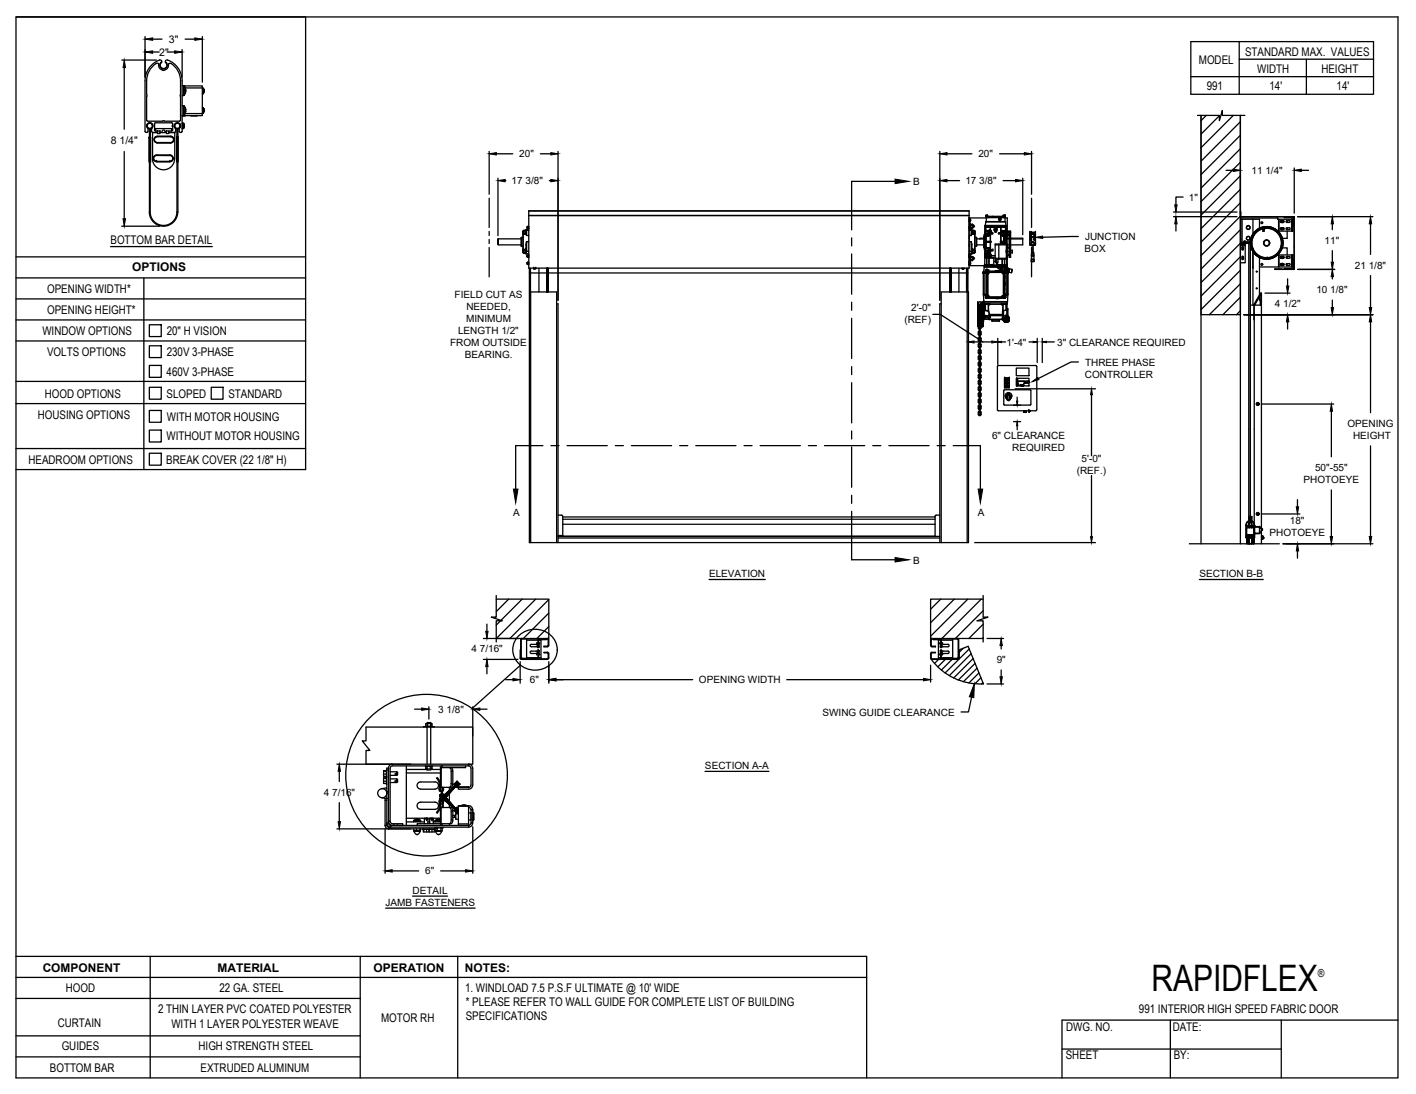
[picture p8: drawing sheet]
<svg xmlns="http://www.w3.org/2000/svg" width="279mm" height="216mm" viewBox="0 0 279 216" stroke-linecap="round" stroke-linejoin="round" font-family="sans-serif">
<defs><g id="words">
<text font-size="7.2" x="227.2" y="195.6">RAPIDFLEX</text>
<g font-size="2.4">
<text x="245.7" y="11.1">STANDARD MAX. VALUES</text>
<text x="236.6" y="12.7">MODEL</text>
<text x="238.1" y="17.8">991</text>
<text x="248.1" y="14.4">WIDTH</text>
<text x="250.5" y="17.8">14'</text>
<text x="260.7" y="14.4">HEIGHT</text>
<text x="263.7" y="17.8">14'</text>
<text x="21.8" y="48.2">BOTTOM BAR DETAIL</text>
<text x="26.1" y="53.6">OPTIONS</text>
<text x="9.3" y="57.8">OPENING WIDTH*</text>
<text x="9.3" y="62">OPENING HEIGHT*</text>
<text x="8.4" y="66.1">WINDOW OPTIONS</text>
<text x="9.3" y="70.3">VOLTS OPTIONS</text>
<text x="32.9" y="66.1">20&quot; H VISION</text>
<text x="32.9" y="70.3">230V 3-PHASE</text>
<text x="32.9" y="74.2">460V 3-PHASE</text>
<text x="7.5" y="82.6">HOUSING OPTIONS</text>
<text x="8.8" y="78.5">HOOD OPTIONS</text>
<text x="32.9" y="78.5">SLOPED</text>
<text x="32.9" y="83.1">WITH MOTOR HOUSING</text>
<text x="45.1" y="78.5">STANDARD</text>
<text x="32.9" y="86.9">WITHOUT MOTOR HOUSING</text>
<text x="5.6" y="91.5">HEADROOM OPTIONS</text>
<text x="32.8" y="91.5">BREAK COVER (22 1/8&quot; H)</text>
<text x="8.4" y="191.8">COMPONENT</text>
<text x="42.9" y="191.7">MATERIAL</text>
<text x="73.7" y="191.8">OPERATION</text>
<text x="91.7" y="191.8">NOTES:</text>
<text x="13" y="195.8">HOOD</text>
<text x="43.3" y="195.7">22 GA. STEEL</text>
<text x="91.8" y="195.7">1. WINDLOAD 7.5 P.S.F ULTIMATE @ 10' WIDE</text>
<text x="11.4" y="202.6">CURTAIN</text>
<text x="31.2" y="200">2 THIN LAYER PVC COATED POLYESTER</text>
<text x="33.8" y="202.8">WITH 1 LAYER POLYESTER WEAVE</text>
<text x="75.2" y="201.8">MOTOR RH</text>
<text x="91.9" y="201.4">SPECIFICATIONS</text>
<text x="91.9" y="198.5">* PLEASE REFER TO WALL GUIDE FOR COMPLETE LIST OF BUILDING</text>
<text x="210.4" y="203.6">DWG. NO.</text>
<text x="224.7" y="199.9">991 INTERIOR HIGH SPEED FABRIC DOOR</text>
<text x="231.4" y="203.4">DATE:</text>
<text x="12.2" y="207.3">GUIDES</text>
<text x="39.2" y="207.2">HIGH STRENGTH STEEL</text>
<text x="210.3" y="209.1">SHEET</text>
<text x="231.6" y="209">BY:</text>
<text x="9.8" y="211.5">BOTTOM BAR</text>
<text x="39.6" y="211.6">EXTRUDED ALUMINUM</text>
</g>
<text font-size="2.2" x="260.1" y="192.7">®</text>
<g font-size="2.1">
<text x="31.4" y="11">2&quot;</text>
<text x="33.3" y="8.4">3&quot;</text>
<text x="21.8" y="28.4">8 1/4&quot;</text>
</g>
<g font-size="2">
<text x="102.5" y="31.1">20&quot;</text>
<text x="193.1" y="31.1">20&quot;</text>
<text x="246.9" y="34.3">11 1/4&quot;</text>
<text x="100.9" y="36.3">17 3/8&quot;</text>
<text x="180.2" y="36.6">B</text>
<text x="190.5" y="36.3">17 3/8&quot;</text>
<text x="234.6" y="39.6">1&quot;</text>
<text x="214.1" y="47.4">JUNCTION</text>
<text x="214" y="49.8">BOX</text>
<text x="261.4" y="48.1">11&quot;</text>
<text x="267.3" y="53">21 1/8&quot;</text>
<text x="89.7" y="58.9">FIELD CUT AS</text>
<text x="259.7" y="57.8">10 1/8&quot;</text>
<text x="90.4" y="66">LENGTH 1/2&quot;</text>
<text x="92" y="63.6">MINIMUM</text>
<text x="92" y="61.2">NEEDED,</text>
<text x="178.5" y="63.7">(REF)</text>
<text x="179.8" y="61.4">2'-0&quot;</text>
<text x="251.6" y="60.7">4 1/2&quot;</text>
<text x="88.8" y="68.3">FROM OUTSIDE</text>
<text x="91.7" y="70.7">BEARING.</text>
<text x="198.6" y="68.2">1'-4&quot;</text>
<text x="208.6" y="68.3">3&quot; CLEARANCE REQUIRED</text>
<text x="214.1" y="74.5">CONTROLLER</text>
<text x="214.1" y="72.2">THREE PHASE</text>
<text x="195.7" y="86.7">6&quot; CLEARANCE</text>
<text x="199.7" y="89.1">REQUIRED</text>
<text x="265.9" y="84.2">OPENING</text>
<text x="267" y="86.6">HEIGHT</text>
<text x="212.4" y="93.6">(REF.)</text>
<text x="213.4" y="91.2">5'-0&quot;</text>
<text x="257.2" y="95.3">PHOTOEYE</text>
<text x="259.5" y="92.9">50&quot;-55&quot;</text>
<text x="101.2" y="101.9">A</text>
<text x="192.9" y="101.9">A</text>
<text x="250.5" y="105.8">PHOTOEYE</text>
<text x="254.5" y="103.5">18&quot;</text>
<text x="139.9" y="113.9">ELEVATION</text>
<text x="180.2" y="111.3">B</text>
<text x="236.7" y="113.9">SECTION B-B</text>
<text x="93" y="128.8">4 7/16&quot;</text>
<text x="196.7" y="130.9">9&quot;</text>
<text x="104.6" y="134.8">6&quot;</text>
<text x="137.9" y="134.8">OPENING WIDTH</text>
<text x="86.5" y="140.7">3 1/8&quot;</text>
<text x="162.3" y="141.2">SWING GUIDE CLEARANCE</text>
<text x="139.1" y="151.8">SECTION A-A</text>
<text x="63.9" y="157">4 7/16&quot;</text>
<text x="83.9" y="172.6">6&quot;</text>
<text x="76.1" y="178.8">JAMB FASTENERS</text>
<text x="81.4" y="176.4">DETAIL</text>
</g>
</g></defs>
<!-- layer: ANNOTATIONS -->
<g fill="none" stroke="#000" stroke-width=".25">
<path d="M24 11.9h6.9M24.5 13.3v12.2M28.6 7.2v8M30.1 7.7h1.9M30.1 10.3h1.3M33 10.3h1.5M35.9 9.8v5.4M36.5 7.7h1.9M39.9 7.2v9M24.5 29.9v13.3M96.5 29.9v8.4M97.9 30.4h3.3"/>
<path d="M98.3 35.2v11.3M99.7 35.6h.1M106.6 30.4h2.1M108.4 35.6h.3M110.1 29.9v29.4M185.4 29.9v29.4M186.9 35.6h2.4M186.9 30.4h4.9M197.2 30.4h4.9M197.9 35.6h2.5M201.8 35.2v11.1M203.5 29.9v8.4"/>
<path d="M233.4 38.9h-1.4v1.5M241.9 33.6h1.4M244.8 33.1v9M255.4 33.1v9M256.8 33.6h1.4M24 44.6h7.5M212.8 46.7l-7.1 .1M231.6 42.8h12.5M231.6 41.8h12.5M232 44.2v1.4M249.6 57.8h5M254.1 55v1.5"/>
<path d="M256.1 53.2h7.3M256.1 42.8h14.8M262.9 44.2v1.1M262.9 49.5v2.3M262.9 54.6v.5M262.9 59.2v1.5M270.4 44.2v6M270.4 54.4v6.3M184.1 62h1.4l8.5 5.5M192.2 67.5h3.5M196.9 66.8v5.1M197.6 67.5h.8"/>
<path d="M200 80h1.4M200.3 76.7h15.9M200.7 78.4v.8M203.1 67.5h.8M204.7 66.8v4.7M205.7 66.8v4.7M206.5 67.5h1.5M212.8 71.4h-1.5l-6.4 3.3M215.4 77.9v12.1M245.4 62.1h25.5M248.9 79.7h14.3M254.1 63.5v1.4"/>
<path d="M270.4 63.5v17.9M200 83.2h1.4M200.7 84v.8M215.4 93.9v12M256 98.6v1.4M262.7 81.2v8.9M262.7 96.7v9.2M270.4 88v17.9M139.9 114.4h11.1M192.3 107.1h23.9M236.7 114.4h12.6M248.9 101.4h7.6"/>
<path d="M253.2 107.3h17.7M256 108.7v1.5M81.8 140h1.4M84.6 139.5v2.4M93.3 139.5v5.7M94.7 140h1.4M95.4 126h6.9M95.4 130.1h6.8M96.1 123.2v1.4M96.1 131.6v1.4M99.8 134.1h1.4M102.6 130.6v4.2"/>
<path d="M108.3 130.6v4.2M109.7 134.1h27M155.2 134.1h27M183.6 131.3v3.3M191.7 137.6l-.6 2.9h-1.5M194.8 126h3.2M194.8 135h3.2M197.5 127.4v.7M197.5 132.2v1.4M66.5 150.8h14.6M67 152.2v2M67 158.4v3.8"/>
<path d="M139.1 152.2h12.6M66.5 163.6h14.5M76 163.6v8.7M76.1 179.2h17.6M77.4 171.9h5.2M81.4 176.8h6.9M87 171.9h4.9M93.3 163.2v9.1"/>
</g>
<!-- layer: STANDARD MOTOR RH -->
<g fill="none" stroke="#000" stroke-width=".25">
<path d="M236.3 22.8h4.3v1l.6-2v1h4.4M237 22.8v84.5M238 22.8l-1 1M240.6 22.8l-3.6 3.7M241.2 22.3l-.2 .2M243.4 22.8l-6.4 6.3M244.8 22.8v84.5M244.8 24l-7.8 7.8M244.8 26.7l-7.8 7.8M244.8 29.4l-7.8 7.7M244.8 32l-7.8 7.8M244.8 34.7l-7.8 7.8"/>
<path d="M244.8 37.4l-7.8 7.7M98.3 47.1v1.2zM102.9 46.8v1.8M102.9 46.9h.3M102.9 48.6h.3M102.9 46.9v1.7M103.2 49.1v.1M103.2 45.6h.1M103.2 45.6v.5M103.2 49.8h.1M103.2 49.4v.4M103.2 49.4h.1"/>
<path d="M103.2 46.1h.1M103.2 46.3v2.8M103.2 46.2v.1M103.3 45.5l.1 .7M103.3 45.5l.4-.1v.2M103.3 46.2h.1M103.3 45.5v.7M103.3 49.3v.7M103.4 45.5h-.1M103.4 50h.1M103.4 49.4v.4M103.4 49.8v.2"/>
<path d="M103.4 45.6h.3M103.4 46h.3M103.7 50h.1M103.7 49.4h-.3v-.1h.4l-.1 .5h-.3M103.7 49.8v.2h-.3M103.7 45.6v.4M103.7 46v.2M103.7 49.2h.1M103.8 46.2h.1M103.8 46.2h-.1M103.8 48.3l.1-.6v.6M103.8 46.3l.1 .2h.4"/>
<path d="M103.8 48.3h.1M103.8 46.2h-.6v3h.2M103.8 46.2v.1M103.8 48.3v.8M103.8 50l.5 .1M103.9 46.2v.3v-1.2h-.1v.9M103.9 48.3v1.8h-.1v-1h.1M103.9 49.6h.1M104 50.7l.1 .1 .2-.1M104 52.1l.1 .1 .2-.1M104 44.8h.1v.2l.2-.1-.2-.2h.2v.1M104 45l.1 .1"/>
<path d="M104 51.8v.3M104 50.4v.3M104 44.8v.2M104.1 52.2h.1M104.1 51.8v.4M104.1 51.8h.2v.3h-.2zM104.1 51.7v.1M104.1 50.3v.5M104.1 44.7v.4M104.3 50.4l-.2 .1v.2h.2M104.3 50.3v.1M104.3 50.3l-.3 .1"/>
<path d="M104.3 51.7v.1M104.3 51.7l-.3 .1M104.3 45v.1M104.3 44.7h.1M104.3 45.4h-.5M104.3 50.4v.3M104.3 45.1h-.2M104.3 47.7h-.4v1.9h.4M104.3 45.4l-.5 .1M104.3 41.6h86.9v11.3h-86.9zM104.3 42.5h86.9M104.3 50.8h.1"/>
<path d="M104.3 52.2h.1M104.3 45.1h.1M104.5 52.9v4.6h.1M104.5 53.9h86.5M104.6 52.9v4.7M104.7 52.9v4.7M104.7 57.6v49.5M105.3 52.9h.1M105.3 52.9v.2h.4v-.2M105.5 52.9v.2M105.7 52.9h.1M106.3 52.9v4.7"/>
<path d="M108 57.6v-4.7v4.7M108 52.9v4.7M108 52.9v4.7v-4.7M108.1 57.6v-4.7v4.7M108.1 52.9v4.7v-4.7M109.8 60h.3v47.1M185.7 60h-.3v47.1M187.5 52.9v4.7v-4.7M187.5 57.6v-4.7v4.7M187.6 57.6v-4.7v4.7M187.6 52.9v4.7M189.2 52.9v4.7"/>
<path d="M189.8 52.9h.5M189.9 53v.1h.3v-.1M190 53v.1M190.7 52.9v4.7M190.8 57.6v49.5M190.9 52.9v4.7M191 52.9v4.7M191.2 47.1h.1M191.2 48.3h.1M191.2 45.4h.5M191.2 50.7h.1M191.2 50.4h.1"/>
<path d="M191.2 45.4h.4v1.1l.2-1.2v.9M191.2 48.7h.1M191.2 46.8h.1M191.2 42.9v.1h3.4M191.2 50.1h.4M191.2 52.4h3M191.2 52.2h.1M191.2 43.7h.1M191.2 45.1h.1M191.2 50.8h.1M191.2 47.7h.4v2.4M191.2 51.9v.2l.2-.1-.2-.3h.2v.2"/>
<path d="M191.2 52.1v.1M191.2 51.7h.1M191.2 43.2l.2 .1-.2 .1zM191.2 43.4v.2M191.2 44.8v-.1h.2v.1M191.2 45v.1M191.2 50.5v.2l.2-.1-.2-.3h.2v.2M191.2 50.7v.1M191.2 51.7v.1M191.2 43.2v.1M191.2 44.7h.1M191.2 50.3v.1"/>
<path d="M191.2 50.3h.1M191.4 43v2.1M191.4 50.1v.7M191.4 50.8v1.4M191.4 44.2l.1 .8M191.4 52.2v.2M191.4 52.1l-.2 .1M191.4 43.4v.3h-.2M191.4 43.6h-.2v.1M191.4 45h-.2v-.2h.2v.3M191.4 50.7h.1M191.4 43.2v.5"/>
<path d="M191.4 45.1h-.2M191.4 50.7l-.2 .1M191.4 51.8h.1M191.4 52.1h.1M191.4 50.4h.1M191.4 44.8h.1M191.4 45h.1M191.4 43.6h.1M191.4 43.4h.1M191.4 45.1v.3M191.5 51.4h.1M191.5 50.7v.1"/>
<path d="M191.5 44.8h.1M191.5 50.4v.1M191.5 43.4h.1M191.5 51.8v.1M191.5 43.4v.2M191.5 50.4l-.1 1.1M191.5 51.8v.3M191.5 44.3h.4v.1l-.4 .1zM191.5 45.1l-.1 .1M191.5 50.6l.4 .1v.1h-.4M191.5 45h.1M191.5 50.7h.1"/>
<path d="M191.5 43.6h.1M191.5 52v.1M191.5 44.5v.3M191.5 50.8v.4h.4v-.4M191.5 51.2v.2h.4v-.2M191.5 44.3h.1M191.6 45.4l.1 .1M191.7 50l-.1 .1M191.7 46.2h.1M191.7 49.6h-.5M191.7 48.3l.1 1.8-.1-1M191.7 48.3l-.1-.6 .1 .6"/>
<path d="M191.7 46.3l-.1 .2h-.4M191.7 48.3h.1M191.7 46.2h.6v3h-.1M191.7 46.2v.1M191.7 48.3v.8M191.8 46.2h.1M191.8 49.2h.1M191.8 50h.1M191.8 49.2h.4v.1l-.4 .1zM191.8 45.6h.4v.4h-.4zM191.8 46v.2M191.8 45.6v-.2h.4v.2"/>
<path d="M191.8 49.4v.4M191.8 49.8v.2M191.8 49.2v.1M191.9 44.5v.4h-.4M191.9 44.9v.2l-.4-.1M191.9 44.3v.8M191.9 50.6v.8M191.9 44.4l.3 .1v.3l-.1 .1M191.9 50.8h.1v.4M192 44.4v.5M192 44.9h.1M192 50.8h.1"/>
<path d="M192.1 50.8l.2 .2-.4 .2M192.1 44.9h-.2M192.2 49.4v.4h-.4M192.2 49.8v.2h-.4M192.2 49.2v.8M192.2 45.5v.7v-.2M192.2 45.6h.2M192.2 49.8h.2M192.2 49.4h.2M192.2 46.1h.2M192.3 46.2v3M192.4 46.9h.3v1.7h-.3"/>
<path d="M192.4 45.6h.1M192.4 49.4h.1M192.4 45.6v.5M192.4 49.4v.4M192.4 46.1h.1M192.4 49.8h.1M192.6 46.8l.1 .1M192.7 48.5l-.1 .1M192.7 47.1l1.4 .1M192.7 46.9v1.6M192.7 48.3h1.4M192.9 59.7h.1"/>
<path d="M192.9 59.7v2.3M192.9 59.7l.1 4.6M192.9 59.7v4.6M193 59.7v4.6M193 59.9l.2 .4M193 59.9h.1M193.6 59.9h.1M193.6 59.9l-.2 .4M193.7 59.9v4.3M193.7 59.9v2.1M193.7 59.9l.1 .2M193.8 60h.1"/>
<path d="M193.8 59.9h.1v.2M193.8 60v4.1M193.9 59.6l.1 .5M193.9 59.6l-1 .1M193.9 59.6l.1 .1v.2M194 53.9h.1M194 53.9h.6M194.1 58.3v1.3M194.1 53.7h.3M194.1 53.9h.1M194.1 58.3h.5M194.1 53.7v.2"/>
<path d="M194.1 58.1v.2M194.1 59.5h.1M194.1 59.5h4.7M194.1 59.6h.1M194.1 53.9v4.2M194.1 47h-.8v.2M194.2 46.6v2.2M194.2 46.6h.1M194.2 48.8h.1M194.2 53.9h.1M194.2 52.4h.8M194.2 52.4v.3"/>
<path d="M194.2 52.7l-.1 1M194.2 52.6l.1 .1M194.2 52.6h2.5M194.2 52.6v.1M194.2 46.2v3M194.2 59.6v.4M194.3 52.3l-.1 .1M194.3 52.7h2.4h-2.5M194.3 52.3h.7M194.3 52.3h.1M194.3 50.3h.1M194.3 50.8h.1"/>
<path d="M194.3 46.2v3M194.3 50.8h.2M194.3 52.4l.1 .1h1.3v-.1M194.3 52.5h.6M194.4 53.9h.1M194.4 53.9v4.2M194.4 52.3v.2M194.4 52.5h.1M194.4 52.5h1.3M194.4 44.5v.1M194.4 53.3h.2M194.4 44.5h4.1"/>
<path d="M194.4 60h.1M194.4 50.2v.4M194.4 58.3h.2M194.4 50.7h.1M194.4 50.7l.1 .1M194.4 44.6h.1M194.4 45.6v.8M194.4 49l.1 1M194.4 45.6h.7l.1 .2v.6l-.7 .1M194.4 45.7h.6v.1h.1M194.4 49l.1 1.2M194.4 44.8l.1 .1"/>
<path d="M194.5 52.5h.1M194.5 44.8l-.1 4.2M194.5 45.8v.5zM194.5 49.2v.4zM194.5 50.6v.2M194.5 50.6h.1M194.5 50.7v.1M194.5 50.8l.6 .1M194.5 43.8l-.1 .7M194.5 43.8h3.9zM194.5 44.9h.1M194.5 44.9l-.1 .7"/>
<path d="M194.5 50.2h.1M194.5 50h.1M194.5 46.4h.5zM194.5 49h.5M194.5 45.6h.7M194.5 45.5v.1M194.5 49.4h.5M194.5 46.1h.5M194.5 50.6v.1M194.5 45.5h.7M194.5 49.7h.5M194.5 44.9h.9"/>
<path d="M194.5 58.7v.1M194.5 50.8h.2M194.5 50.8h.1M194.5 50.7h.1M194.5 58.8h.1M194.5 58.8h.2M194.5 46.4v2.6M194.5 47.8h.1M194.5 47.7h.8l-.8 .1M194.5 46.6h.1M194.5 48.9l.6 .1 .1 .3M194.5 45.5h.1"/>
<path d="M194.5 49.9v.1M194.5 50h.4M194.5 53.9h.1M194.5 42.7v.2h.4M194.5 42.7h.1M194.5 42.7h.2M194.5 44.8v.1M194.5 48.9h.1M194.5 45.6h.1M194.5 48.9h.5M194.5 44.8h.9M194.5 58.9h.1"/>
<path d="M194.5 44.6v.9M194.6 47.6l-.1 .1M194.6 47.8h.9h-.2M194.6 47.7h.8M194.6 48.9h.1M194.6 47.8h-.1M194.6 47.8h.1M194.6 47.6h.1M194.6 46.5l-.1 .1M194.6 46.6h.1M194.6 47.8h.8M194.6 46.6v1.1"/>
<path d="M194.6 47.8v1.1M194.6 46.5h.4M194.6 47.6h.8M194.6 53.9h.1M194.6 53.3h.2M194.6 58.3h-.2v.4h.3M194.6 42.6h.1M194.6 53.2h.1zM194.6 53.2v.1M194.6 53.7v.2M194.6 58.1v.2M194.6 42.6h.2"/>
<path d="M194.6 42.9h3.7v.8M194.6 58.8l-.1 .1M194.6 50.8h.1M194.6 42.9v.8M194.6 50.7v.1M194.6 50l-.1 .1M194.6 58.6l.3 .2M194.7 58.6h.1M194.7 53.8h.1M194.7 53.3v.4h-.3v-.4h.7M194.7 53.7h.1M194.7 53.9h-.7v4.2h.7"/>
<path d="M194.7 50.8v.1M194.7 50.8h.1M194.7 58.6v.1M194.7 58.7h.1M194.7 44.8h-.2M194.7 50.9v1.4l-.5 .1M194.7 53.2h.1M194.7 44.8h1.5h-.6M194.7 44.6v.2M194.7 50.9v1.4M194.8 53.8l-.1 4.8M194.8 58.8l-.3 .1"/>
<path d="M194.8 42.7l-.1 .2M194.8 53.7h3.3l.1 4.9-.2 .2-3.2-.1zM194.8 53.3h.3v.2M194.8 53.3h.1M194.8 53.2v.1M194.8 54v4.3M194.8 58.8l-.2 .1M194.8 42.5v.1M194.8 42.5h.1M194.8 42.5h-.2v.2M194.8 42.6v.1M194.8 42.9h.1"/>
<path d="M194.8 42.9h.4M194.8 58.3l.3 .3M194.9 54h.1M194.9 58.3h.1M194.9 58.3v.2M194.9 54v4.3M194.9 50h.1M194.9 50l.5 .2M194.9 42.9h.1M194.9 42.9h.2M194.9 52.5h.1M194.9 54h-.1"/>
<path d="M194.9 53.5l-.3 .3M194.9 53.9v.1M194.9 58.5l.2 .1M194.9 58.8h3.1M194.9 53.5h.1M194.9 44.8l.2 .1M194.9 44.8h.1M194.9 44.8v.1M194.9 53.5v.1M194.9 53.5h3.1M194.9 50.7v.1M195 52.5h-.1"/>
<path d="M195 52.5h.3M195 52.3h.3M195 52.3h-.3M195 45.8h.1v.5h-.1M195 49.1h.1v.6h-.1M195 49l.1 .1M195 49.6h.1M195 49.1v.5M195 46.3h.1M195 45.8v.5M195 46.3v.1M195 49.6v.2h-.6"/>
<path d="M195 52.3v.2M195 52.5h.1M195 48.9l.2 .1M195 45.6h.1M195 45.6l.2 .2M195 49.9h-.5M195 46.5l-.4 .1M195 45.6h.2M195 48.9h.1M195 49.9h.1M195.1 58.6l.1 .1-.1-.1M195.1 53.8l-.2 .1"/>
<path d="M195.1 58.6h.1M195.1 52.5h.1M195.1 42.7h-.3v.2M195.1 42.7h.8M195.1 49.9h.1M195.1 44.6h-.8v7.7M195.1 50.1l.2 .1M195.1 42.7v.2M195.1 50.2h.1M195.1 50.9h.1M195.1 52.5h-.1M195.1 53.8h.1"/>
<path d="M195.1 42.9h.1M195.1 52.3h1M195.1 50.9v1.4M195.1 42.9h2.7M195.1 58.6h2.7M195.1 49.8l.1 .2-.1-.1M195.2 50.7h.1M195.2 50.4v.3h-.2M195.2 42.9h.1M195.2 50.7v.1M195.2 49v.1M195.2 46.4v.1"/>
<path d="M195.2 46.4l-.2 .1M195.2 53.7l-.1 .1M195.2 53.6l-.1 .2M195.2 53.8h2.5l.3 .2v4.3l-.3 .3h-2.5l-.3-.3v-4.3zM195.2 53.7h.1M195.2 52.5h.1M195.2 49.3h.1M195.2 49.1v.2M195.2 46h.5M195.2 45.8h.1M195.2 49h.1M195.2 46.5l-.2 .1"/>
<path d="M195.2 53.7h2.5M195.2 45.8v.2M195.2 53.6h2.5M195.2 58.7h2.5M195.2 46.1v.1M195.2 49.5h.1M195.2 49.3l-.1 .5-.6 .1M195.2 46.1h.1M195.2 49.4h.1M195.2 49.5v.2M195.2 46.2v.2M195.2 46h.1"/>
<path d="M195.2 46h.2M195.2 49.7l-.1 .2M195.2 46.3v.1M195.2 45.6h.4M195.2 49.1h.1M195.2 46.2h.1M195.2 49.8h.2M195.2 50.2h.1M195.2 49.3h.2M195.2 45.6h.1M195.2 45.5h.1M195.2 49.7h.1"/>
<path d="M195.2 49.4l.1 .1M195.2 49.1l.1 .2M195.3 52.5h-.1M195.3 52.5h.1M195.3 50.3l-.1 .1M195.3 49.5h.2M195.3 49.3h.2M195.3 46.2h.1M195.3 49.5h.1M195.3 49.3h.1M195.3 49.3h-.1M195.3 46.1v.1"/>
<path d="M195.3 49.5h-.1M195.3 46.2l-.1 .2M195.3 49.5l-.1 .2M195.3 50.2h.1M195.3 50.2v.1M195.3 52.3h.2M195.3 52.4h1.3M195.3 52.3v.2M195.3 52.5h.4M195.4 50.9h.7M195.4 52.5h.1M195.4 52.5h-.5"/>
<path d="M195.4 50.2h.1M195.4 49.3l-.2 .1M195.4 46l-.2 .1M195.4 44.8v.1M195.4 47.6h.1M195.4 47.8h.1M195.4 45.5h-.2M195.4 47.8v1.2h-.2M195.4 44.8v.7M195.4 45.5h.1M195.4 49.4h.4M195.4 49.3h.4"/>
<path d="M195.4 46.1h.4M195.4 50.9h-.2l-.1 1.6M195.4 49.3h.1M195.4 46.1v.1M195.4 49.5h.1M195.4 47.7h-.1M195.4 46.1h.1M195.4 46.2h.1M195.4 46.2v1.5M195.4 49.5v.7M195.4 50.2l.2 .2M195.4 44.9h.1"/>
<path d="M195.4 45.5l.2 .1v.4h.3v.1l-.4 .1M195.4 46.5v2.5M195.4 49.7h.1M195.4 49.8h.1M195.4 46.5h.1M195.4 49h.1M195.4 49v.3M195.4 46.2v.3M195.4 46.5h-.2M195.5 58.8h.5M195.5 47.6h.1M195.5 47.6l-.1 .1"/>
<path d="M195.5 50.3h.1M195.5 49.5h.4M195.5 49.5h.1M195.5 46.1h-.2M195.5 45.5l-.1 .1M195.5 47.8h.1M195.5 50.2v.1M195.5 49.3h.4v.2h-.4M195.5 49.3h.3M195.5 47.6v.1M195.5 49.5h-.1M195.5 52.3l-.1 .2"/>
<path d="M195.5 52.3h.3M195.6 50.7h.1M195.6 50.4h.8M195.6 44.8h-.2M195.6 44.8l.6 .1 .1 .2M195.6 46h.1M195.7 44.9h-.3v.6M195.7 52.5h.1M195.7 46h.1M195.7 52.4v.1M195.8 52.3h.8M195.8 52.3h.1"/>
<path d="M195.8 52.3l-.1 .1M195.9 49.3h.1M195.9 49.3h-.1M195.9 46.1l-.4 .1M195.9 46h-.5M195.9 42.9h.1M195.9 42.7h1.9M195.9 42.7v.2M196.2 45.1v.3l.1 .2M196.2 44.8v.6l.1 .3M196.2 44.8h.1M196.2 44.8l.1 .1"/>
<path d="M196.3 44.8h.1M196.3 45.6l.1 .2 .2-.2M196.3 58.8l.4 .1 .6-.1M196.3 45.7h.1M196.3 45.6h.1M196.3 45.6v.1M196.4 53.5h.9M196.4 50.8h-.8v-.4a.18 .18 0 0 0-.2-.2 .18 .18 0 0 0-.2 .2v.4h-.5l1.4 .1v1.4M196.4 51h2.3M196.4 48.3h2.7M196.4 51.6l.1-.1-.2 .1h.2M196.4 51.5h.1z"/>
<path d="M196.4 53.5h.1M196.4 51.6h.1zM196.5 51.1l.1 .7h.3v-.7M196.6 45.6a.16 .16 0 0 1-.1 .2 .16 .16 0 0 1-.2-.1M196.6 45.6h.1M196.6 52.2a.94 .94 0 0 0 .8 1M196.6 51.8v.5h1.2M196.7 44.8h.1M196.6 45.1l.2 .2-.2 .3M196.6 45.1h.1M196.6 45.6v.1M196.6 45.1l.1 .3-.1 .2"/>
<path d="M196.7 44.9h.1M196.7 44.9l-.1 .2M196.7 44.8h.8M196.8 51.8a.91 .91 0 0 0 .6 1.1M196.9 52.3h.2M196.9 52.4h.6M196.9 52.6h1.8M197 52.7h1.7zM197 52.7h1.7M197 42.7v.2M197.1 46.1h-.1M197.1 46.1l.3 .1"/>
<path d="M197.1 48.2v2.9M197.1 46h.4M197.1 46.1h.4M197.1 52.3v.1M197.1 52.3h.3M197.1 52.5h.9M197.2 52.5h.1M197.2 52.4v.1M197.2 52.5h1.3M197.2 44.9h.3v1.1M197.3 44.8l-.6 .1M197.3 53.5h.1"/>
<path d="M197.3 43.1h.1M197.3 52.3l.1 .1M197.4 52.3h.1M197.4 43.1a.2 .2 0 0 0-.3 .2 .2 .2 0 0 0 .3 .1M197.4 52.4v.1M197.4 46h-.4v.1l.4 .1M197.4 46h-.4M197.4 47.6v.1M197.4 46.2h.1M197.4 46h.1M197.4 43.4h-.1a.17 .17 0 0 1-.2-.2 .17 .17 0 0 1 .2-.1h-.1a.21 .21 0 0 0-.2 .2 .21 .21 0 0 0 .3 .2M197.4 46.1h.2"/>
<path d="M197.4 47.8h.1M197.5 46h.1M197.5 46.5v1.3M197.5 44.9h.1M197.5 47.7h.1M197.5 47.8h.1M197.5 45.7h.1M197.5 46.2h.1M197.5 46.2v.3M197.5 47.8v.4M197.5 46.1h.1M197.5 47.8h.8"/>
<path d="M197.5 47.8h-.1M197.5 45.9h.1M197.5 46.1v.1M197.5 46h.2M197.5 46l.2 .1M197.5 44.8v.1M197.5 47.6v.1M197.5 45.6v.1M197.5 47.6h.1M197.5 44.9h.9v.6M197.5 46.2h.2v.2M197.5 45.9v.1"/>
<path d="M197.5 47.8h.9M197.5 45.6h.2M197.5 44.8h.9M197.5 45.6v.3M197.5 44.8v.8M197.5 47.6h.8M197.5 52.5h.1M197.5 52.3h.4M197.5 53.4h.3M197.5 52.3v.2M197.5 52.3h1.2M197.6 52.5h.1"/>
<path d="M197.6 47.7l.8 .1M197.6 46h-.2M197.6 46h.1M197.6 45.9v.1M197.6 46.1v.1M197.6 45.9h.1M197.6 45.7l.1 .1M197.7 52.5h.1M197.7 46.1h.1M197.7 46h.1M197.7 45.9h.1M197.7 46.2h.1"/>
<path d="M197.7 52.8l-.3 .1v.4l.1 .1M197.7 52.8l.2 .1M197.7 52.8l-.2 .6M197.7 45.8v.1M197.7 52.3v.2M197.7 52.5h-.1M197.7 45.9v.1M197.7 46.2v.1M197.7 46.3v.1M197.7 46.3h.1M197.7 46.3v.2M197.7 46.1h-.1"/>
<path d="M197.7 45.6h.1M197.7 45.6v.2M197.7 46.5h.1M197.7 46.5l.2 .1M197.7 45.6v.1M197.7 46.5h-.2v1.2M197.7 53.7l.1 .1M197.7 46.4l.2 .1M197.7 53.8h.1M197.7 58.6h.1M197.7 53.7h.1M197.7 53.6l.1 .2"/>
<path d="M197.7 58.6v.1l.2-.1M197.7 45.7v.1M197.7 45.7h.1M197.7 46.4v.1M197.7 53.6v.2M197.7 42.9h.1M197.7 51.1v1.2M197.7 42.9h.4M197.8 53.8h.1M197.8 58.6h.1M197.8 52.5h.1M197.8 52.3h.1"/>
<path d="M197.8 46.3h.1M197.8 53.4l.1 .1M197.8 53.4v.1M197.8 53.8l.2 .1M197.8 44.8v.1M197.8 44.8h.1M197.8 44.8h.2M197.8 44.6h.8v7.7M197.9 53.8l.1 .1M197.9 52.3h.1M197.9 42.7h.1M197.9 42.7h.2"/>
<path d="M197.9 42.7v.2M197.9 52.3v.2M197.9 52.5h-.1M197.9 52.9l-.1 .5M197.9 52.5h.1M197.9 45.6l-.2 .1M197.9 46.5l.4 .1M197.9 45.5l-.2 .1M197.9 45.5l.5 .1M197.9 46.5l.5 .1M197.9 45.5h.5M197.9 45.8h-.1v.5h.1"/>
<path d="M197.9 45.8h.1M197.9 45.8v.5M197.9 48.1h.1M197.9 48.2h.1M197.9 48h.1M197.9 47.9h.1M197.9 46.1h.2M197.9 46.3v.1M198 52.5h-.1M198 54h.1M198 53.5l.2 .3M198 52.5h.1"/>
<path d="M198 52.5h-.5M198 53.9l.1 .1M198 58.5l-.2 .1M198 53.5h.1M198 52.3h.5v.2M198 52.3v.2M198 53.5v.1M198 53.9v.1M198 58.8h.1M198 52.5h.6M198 42.9h-.3M198 42.9h.1"/>
<path d="M198 44.8v.1M198 47.9h.1M198 48.1h.1M198 48h.1M198 58.3l-.2 .3M198.1 58.3l-.1 .2 .1-.2M198.1 54h.1M198.1 58.3h.1M198.1 42.6h.1M198.1 47.1h.1zM198.1 47.2h.1M198.1 47.4l.1 .1"/>
<path d="M198.1 46.7l.1-.1v.1zM198.1 42.6v.1M198.1 42.9h.1M198.1 54v4.3M198.1 42.6h.2M198.1 47h.1M198.1 47.5h.1M198.1 47.5v.1M198.1 47.6h.1M198.1 47.3h.1M198.1 47.4h.1v.1M198.1 47.4h.1"/>
<path d="M198.1 48.1h.1M198.1 48h.1M198.1 47.9h.1M198.1 58.9h.1M198.1 46.9h.1M198.1 46.9v.1M198.1 46.9l.1 .1M198.1 46.8h.1l-.1 .1M198.1 46.8h.1M198.1 46.8v.1M198.2 46.7h.1M198.1 58.8v.1"/>
<path d="M198.1 58.9h.2M198.1 48.1l-.1 .1M198.1 48.1v.1M198.1 42.7l.1 .2M198.1 45.8h.3v.5M198.1 47.1v.1M198.1 47.1h.1M198.2 47.3h.1M198.1 46.3h.3M198.1 45.8v.5M198.1 42.7v.2M198.2 53.8h.1"/>
<path d="M198.2 58.6h.1M198.2 58.8l.2 .1M198.2 58.8h.2M198.2 47.6h.1M198.2 47.1l-.1 .1M198.2 48.2h.1M198.2 48.1h.1M198.2 47.9h.1M198.2 48h.1M198.2 47.2h.1M198.2 47.1h.1M198.2 47.3h-.1"/>
<path d="M198.2 47h.1M198.2 46.9v.1M198.2 46.9h.1M198.2 53.6h.1M198.2 44.8h.2M198.2 42.7h.2M198.2 44.8h-1.5l-.1 .3M198.2 47.5h.1M198.2 47.1v.1M198.2 46.8h-.1h.1M198.2 46.8h.1M198.2 52.8l-.1 .7"/>
<path d="M198.2 44.6v.2M198.2 55.4l.2 .6-.2 .5M198.2 56.7v.7M198.2 54.2v.9M198.2 57.7v.4M198.2 53.8v4.8M198.2 58.3h.3zM198.2 47.5v.1M198.2 47.2h-.1M198.3 48h.1M198.3 47.9h.1M198.2 53.9h.7"/>
<path d="M198.2 55.1h.1M198.2 51.1v1.2M198.2 53.6v.1M198.2 55.4v1.1M198.3 58.9h.1M198.3 42.9h.1M198.3 58.8v.1M198.3 52.8l-.4 .1M198.3 52.9h.1M198.3 52.8l-.2 .8M198.3 53.9h.1M198.3 58.3h.6"/>
<path d="M198.3 42.5h.1M198.3 42.5v.1M198.3 42.5l-.2 .1M198.3 43h.5v2.6M198.3 53.7v.2M198.3 58.1v.2M198.3 47.6l.1 .1M198.3 47.7h-.9h.2M198.3 46.5h.1M198.3 47.8h.1M198.3 42.6l.1 .3h-.4M198.4 58.9h.1"/>
<path d="M198.4 53.6l.1 .1M198.4 46.6l-.1 1.1M198.4 47.8v.4M198.4 44.6h.1M198.4 53.9h.5v4.2h-.7M198.4 42.7h.1M198.4 47.8h.1M198.4 46.5v.1M198.4 53.9h.1M198.4 44.8h.1M198.4 44.8v1M198.4 47.7h-.8"/>
<path d="M198.4 44.9h.1M198.4 45.5h.1M198.4 44.6v.2M198.4 58.8h.1M198.4 43.8l.1 .7M198.4 46.3l.1 .1M198.4 58.7v.1M198.4 44.8v3.4M198.4 46.3h.1M198.4 46.4h-.5h.5v1.4M198.4 45.5v.1M198.4 52.8l-.1 .9z"/>
<path d="M198.5 45.6h-.7l-.1 .4 .1 .5 .6 .1M198.5 45.7h-.6v.1h-.1M198.5 44.8h.1M198.5 52.5h.1M198.5 58.3v.4h-.3v-.1l-.2 .2M198.5 53.7h-.3M198.5 53.7l.2-.8-.1 .8M198.5 52.9h.1M198.5 53.9h.1M198.5 44.5l-4.1 .1M198.5 52.3h.1M198.5 53.9v4.2"/>
<path d="M198.6 53.7h.1M198.6 49.9h.1M198.6 49.4h.1M198.6 50.8h.1M198.6 49.8h.1M198.6 49.5h.1M198.6 49.7h.1M198.6 45.5h.1v5.6h-2.3v-2.9h2.3M198.6 45.6h.1M198.6 48.1h.1M198.6 53.7h-.1M198.6 52.6h.1"/>
<path d="M198.6 52.3h.1M198.6 52.3l-.6 .1M198.6 52.3h-.1v.2h-1.3l-.1-.1M198.6 59.8h.1M198.7 59.6l-.1 .2zM198.7 59.6l-.1 1.4v-1M198.7 53.9h.1M198.7 52.7h.1M198.7 52.3v.4M198.7 52.7v.2M198.7 52.6l-.1 .1M198.7 49.4h-.1v.2"/>
<path d="M198.7 49.6h.2l-.2 .1M198.7 47.2h.4M198.7 47h.4M198.7 48.9h.2M198.7 52.9l.2 .1M198.7 50.4h.4M198.7 45.6h.1v1h-.1M198.7 48.9h.1M198.8 50.4l-.1 2M198.8 46.6v.4M198.8 48.3v.6M198.8 53.9h.1"/>
<path d="M198.8 59.5v.1h-4.7M198.8 53.9v4.2M198.8 45.7h.3l.1 .1M198.9 58.1l-.1 1.4M198.9 53.9h.1M198.9 53.7v.2M198.9 52.9l.1 .1-.1 .7-.2 .1zM198.9 48.9h.2M198.9 50.4h.2M199 52.9l-.2 .9M199 53.1h.2l-.1 .6h-.2M199.1 50.4h.1"/>
<path d="M199.1 53.6v.1M199.1 45.9v.4h-.3M199.1 46.3l.1 .1M199.1 46.5v4.3h.3v-5.2l-.1 5.2M199.1 48.6h.3M199.2 45.8l-.1 .1h-.3M199.2 46.4l-.4 .1M199.2 46.4l-.1-.8h.1v5.2M199.2 53.1v.1M199.2 45.8h.1M199.2 46.4h-.1M199.2 50.3h.1h-.1"/>
<path d="M199.2 50.3h.1M199.2 50.5h.1h-.1M199.2 50.5h.1M199.2 50.6l.1 .1zM199.2 50.6h.1M199.2 50.7h.1M199.2 50.7h.1h-.1M199.2 50.8h.1M199.2 49.9h.1h-.1M199.2 49.4h.1zM199.2 49.9h.1M199.2 49.4h.1"/>
<path d="M199.2 50.1h.1h-.1M199.2 50.1h.1M199.2 49.2h.1h-.1M199.2 49.2h.1M199.2 49h.1h-.1M199.2 49h.1M199.2 48.9l.1 .1h-.1M199.2 48.8h.1h-.1M199.2 48.8h.1M199.2 48.8h.1zM199.2 48.6h.1M199.2 53.1h.5l-.1 .7-.5-.1z"/>
<path d="M199.2 50.4h.1M199.2 45.7h.1M199.2 45.9h.1M199.3 49.7h.1M199.3 49.6h.1M199.3 49.6v.1M199.3 50.3h-.1M199.3 50.5h-.1M199.3 50.8h-.1h.1M199.3 50.8h.1M199.3 49.9h-.1h.1M199.3 49.1h-.1l.1 .1"/>
<path d="M199.3 48.6h.1M199.3 48.6h-.1h.1M199.3 45.8h.1M199.4 47.2h2.4M199.4 47h2.4v1.3h-2.4M199.4 49.9h.3M199.4 49.4h.3M199.7 53.3l-.1 .4M199.7 49.4h.1M199.7 49.4v.5M199.7 49.9h.1M244.7 41.9h.1"/>
<path d="M244.7 42.7l10.7 .1M244.8 47.1l.1 .1M244.8 40l-7.8 7.8M244.8 42.7l-7.8 7.7M244.8 45.3l-7.8 7.8M244.8 48l-7.8 7.8M244.8 50.7l-7.8 7.7M244.8 53.3l-7.8 7.8M244.8 56l-6.2 6.1M244.8 58.7l-3.5 3.4M244.8 48.1h.9M244.8 43h7.3"/>
<path d="M244.8 43.3h3.7v1.7M244.8 48.3h.9M244.8 48.5h.9M244.8 41.9h.1M244.8 42.7h.1M244.9 43.3v4.6M244.9 47.9l1.8 .1M244.9 48h.1M244.9 47.9h.1M245.1 50.7l.1-.2 .1 .2M245.1 50.7v.4l.1 .1 .2-.5M245.1 43.3v4.6"/>
<path d="M245.1 48.7l.3 .1-.2 .6-.1-.2zM245.4 42.8h-.1M245.5 47.9h.1M245.5 47.8v.1M245.5 47.8h.1M245.5 47.8h.2M245.5 48l-.1 .1M245.5 47.8h.2h-.2v.1h1.2M245.5 47.9h1.2h-1.2M245.5 47.9h1.2M245.5 47.9v.1M245.6 47.9h-.1"/>
<path d="M245.6 47.9h.1M245.6 47.8h.1M245.6 48h.1M245.7 47.8h.1M245.7 48h.1M245.7 48v3.9h-.9M245.7 47.9v.1M246.4 48v54.8M246.7 47.9h.1M246.7 47.9h-1.2h1.2M246.7 47.9h-1.8M246.7 48v54.8"/>
<path d="M246.7 48a3.2 3.2 0 0 1 3.8-3.3 3.2 3.2 0 0 1 2.5 4.3M246.7 48h.1M246.7 48a3.2 3.2 0 0 1 3.8-3.2 3.2 3.2 0 0 1 2.5 4.2M246.8 48h.1M247 48h.1M247.2 49l-.2 .1M247.2 52.9h.1M247.2 43.3v2.9M247.2 46.2v.1M247.2 46.3v.1M247.2 46.8v.1M247.2 49v.1"/>
<path d="M247.2 49.6h.1M247.2 49.7v10.5M248.5 58.6v.7h.3v.9M248.5 45.1h.1M248.5 52.7h6.6M248.5 45.4h.1M248.5 50.5h.1M248.5 50.8v7.4M248.5 57.8h.4v49.5M248.7 59.3v.9M248.7 58.1l-1.2 2M248.8 59.6h.1"/>
<path d="M248.8 59.9h.1M248.8 57.8v2.4M249.1 45.1l.4 .1M249.2 45.1l.1 .2M249.2 45.1l-.1 .2h.4v-.1h-.2M249.2 45.6h.2M249.2 45.3v.3M249.2 45.1a2.91 2.91 0 0 1 3.6 3.4 2.91 2.91 0 0 1-4.6 1.8 2.91 2.91 0 0 1 .3-4.9l.6-.2M249.4 45.3v.3M249.8 45h.1M250 50.9h.1M250.6 50.8l-.2 .3"/>
<path d="M250.7 42.8h.1M251.1 45.1l-.2 .1M251.6 53.1v.1M251.6 53.1h1.4zM251.6 53.1h.1M251.6 53.2h3.8M252.1 42.8v.5h3M252.3 52.7v-2.4h2.8v2.6M252.4 43.3v2.3M252.4 50.3v2.4M252.7 47h.1M252.7 48.9h.1"/>
<path d="M252.7 52l-.1 .2 .3 .2M252.8 52h.1M252.8 43.6l-.1-.1-.1 .2 .3 .2M252.9 50.7v.3M252.9 45l-.3 .1 .3 .2M252.9 50.7h.1M252.9 49h.1M252.9 49a3.2 3.2 0 0 0-3.4-4.2 3.2 3.2 0 0 0-2.1 5 3.2 3.2 0 0 0 5.4-.5M252.9 49l-.2 .3M252.9 49a3.2 3.2 0 0 0-3.5-4.2 3.2 3.2 0 0 0-2 5.1 3.2 3.2 0 0 0 5.4-.6M252.9 50.6l-.3 .2 .3 .2M252.9 48.9h.1"/>
<path d="M252.9 49.1l-.1 .2M253 49l-.2 .3M253 49h.1M253 48.5l-.2 .2M253 48.9h1v1.4M253.1 44.9l.1 .1M253.1 52h.1M253.1 43.9h.1M253.1 45.3h.1M253.1 52.4h.1M253.1 45l-.2-.1-.1 .3 .1 .1 .3-.1M253.1 45l.1 .2"/>
<path d="M253.2 43.6l-.3-.1-.1 .4M253.2 43.6v.2M253.2 45v.2M253.2 43.8l-.2 .1-.2-.1M253.2 43.8l-.2-.3-.2 .3M253.2 43.8l-.2 .1h-.2M253.2 43.6h.1M253.2 50.6h.1M253.2 43.5l.2 .2-.2 .2M253.2 45l.2 .1-.2 .2M253.2 52l.2 .2-.2 .2M253.2 45l-.2-.1a.22 .22 0 0 0-.2 .4 .21 .21 0 0 0 .4-.1"/>
<path d="M253.3 50.7l-.1-.1 .2 .2-.2 .2 .1-.2M253.3 50.8a.21 .21 0 0 0-.3-.2 .21 .21 0 0 0-.1 .3M253.3 50.8l-.1 .2-.3-.1M253.4 42.8h-.1M253.4 42.8l.1 .1 1.6 .1M253.8 45h.6l.2 .1-.2 .2h-.5zM253.8 50.7l.6-.1 .2 .2-.2 .2h-.5zM253.8 43.6l.6-.1 .2 .2-.2 .2h-.5zM253.9 52l-.1 .3 .6 .1 .2-.2-.2-.2M253.9 52h.5M254 43.6v.3M254 45v.3"/>
<path d="M254 45.6v1.4h-1.1M254 50.6v.4M254 52v.4M254.8 43.3v2.3M254.8 50.3v2.4M254.9 43.3v2.3M254.9 50.3v2.4M255 43.3v2.3M255 50.3v2.4M255 43h.1M255.1 53h-1.6l-.1 .1M255.1 52.9l-.1 .1"/>
<path d="M255.1 44.6l.1 .1M255.1 43v2.6h-2.8v-2.3M255.2 51.3h-.1M255.2 51.3h.1v1.8M255.3 42.8v1.9h-.1M255.3 42.7l.1 .1M255.4 42.8v10.3h-3.8M255.4 42.8l-.1 10.4M255.4 46.1h.1M255.4 48.7v.1M192.9 64.3h.1M192.9 62v2.3"/>
<path d="M192.9 61.4v.5M192.9 62.6h.1M192.9 62.3v-.2v.5M192.9 61.7v.3M192.9 62.3h.1M192.9 64.3l.1 .1M193 61l.2 .3M193 67.2l.2 .2M193 79.3l.2 .3M193 64.3h.1M193 64.3v.4l.2 .3M193 63.1v.4l.2 .2"/>
<path d="M193 68v.4l.2 .2M193 69.2v.4l.2 .3M193 75.3v.4l.2 .3M193 76.5v.4l.2 .3M193.2 64.1h.1M193.2 64.5h.2M193.2 63.1v.5M193.2 68v.5M193.2 69.2v.5M193.2 75.3v.5M193.2 76.5v.5M193.2 61h.2"/>
<path d="M193.2 67.2h.1M193.2 68h.2M193.2 79.3v.1M193.2 60.3v.1M193.2 65.3l-.1 .1-.1 .5 .2 .3M193.2 64.1l-.2 .2M193.2 62.8l-.2 .3M193.2 61.6l-.1 .1a.67 .67 0 0 0 .1 .8M193.2 60.4l-.2 .2v.4M193.2 66.5l-.2 .3v.4M193.2 67.7l-.2 .3M193.2 69l-.2 .2"/>
<path d="M193.2 70.2l-.1 .1-.1 .5 .2 .3M193.2 71.4l-.1 .1-.1 .5 .2 .3M193.2 72.6l-.1 .1-.1 .5 .2 .3M193.2 73.8l-.1 .1-.1 .6 .2 .2M193.2 75l-.2 .3M193.2 76.3l-.2 .2M193.2 77.5l-.1 .1-.1 .5 .3 .3 .3-.3-.1-.5-.1-.1M193.2 78.7l-.2 .3v.4M193.2 79.9l-.1 .1-.1 .5 .2 .3M193.2 63.8h.1M193.2 60.3l.1 .1M193.2 63.8v.3"/>
<path d="M193.2 65.5h.2M193.2 64.3h.2M193.2 63.5h.2M193.2 63h.2M193.2 62.3h.2M193.2 61.8h.2M193.2 60.6h.2M193.2 60.2h.2M193.2 66.7h.2M193.2 66h.2M193.2 67.2h.2M193.2 69.2h.2"/>
<path d="M193.2 68.4h.2M193.2 70.4h.2M193.2 69.6h.2M193.2 70.8h.2M193.2 72.8h.2M193.2 72.1h.2M193.2 74.1h.2M193.2 73.3h.2M193.2 75.3h.2M193.2 74.5h.2M193.2 76.5h.2M193.2 75.7h.2"/>
<path d="M193.2 77.7h.2M193.2 76.9h.2M193.2 78.9h.2M193.2 78.2h.2M193.2 79.4h.2M193.2 65.5v.5M193.2 63v.1M193.2 61.8v.5M193.2 60.5v.5M193.2 66.7v.5M193.2 69.1v.1M193.2 70.3v.6"/>
<path d="M193.2 72.1v-.5l.2 .1v4.8M193.2 72.8v.5M193.2 74v.6M193.2 75.2v.1M193.2 76.4v.1M193.2 77.6v.6M193.2 78.9v.5M193.3 60.2v.4M193.3 61.1v.7M193.3 62.3v.8M193.3 63.5v.8M193.3 64.8v.7"/>
<path d="M193.3 66v.7M193.3 67.2v.7M193.3 68.4v.8M193.3 69.6v.8M193.3 70.8v.8M193.3 72.1v.8M193.3 73.3v.8M193.3 74.5v.8M193.3 75.7v.8M193.3 76.9v.8M193.3 78.2v.7M193.3 79.4v.7"/>
<path d="M193.3 63.4h.1M193.3 60.7v.3M193.3 61.9v.3M193.3 63.1v.3M193.4 65.5v.1M193.4 64.2v.1M193.4 63v.1M193.4 61.8v.1M193.4 60.5v.5M193.4 66.7v1.2M193.4 69.1v.1M193.4 70.3v.1"/>
<path d="M193.4 72.8v.1M193.4 74v.1M193.4 75.2v.1M193.4 76.4v.1M193.4 77.6v.6M193.4 78.9v.1M193.4 65.3l.1 .1 .1 .5-.2 .3M193.4 64.1l.2 .2v.4l-.2 .3M193.4 62.8l.2 .3M193.4 61.6l.2 .3v.4l-.2 .2M193.4 60.4l.2 .2v.4M193.4 66.5l.2 .3v.4"/>
<path d="M193.4 67.7l.2 .3M193.4 69l.2 .2M193.4 70.2l.1 .1 .1 .5-.2 .3M193.4 71.4a.61 .61 0 0 1 .1 .8l-.1 .1M193.4 72.6a.61 .61 0 0 1 .1 .8l-.1 .1M193.4 73.8l.1 .1 .1 .6-.2 .2M193.4 75l.2 .3M193.4 76.3l.2 .2M193.4 78.7l.2 .3v.4M193.4 79.9l.1 .1 .1 .5-.2 .3M193.4 60.2v.4M193.4 61.1v2"/>
<path d="M193.4 64.8v1.9M193.4 68.4v3.2M193.4 78.2v3.1M193.4 63.8h.1M193.4 63.8l.1 .3M193.4 60.3v.1M193.4 65.9v.1M193.4 63.5v.1M193.4 62.2v.1M193.4 67.2h.1M193.4 69.6v.1M193.4 70.8v.1"/>
<path d="M193.4 72v.1M193.4 73.2v.1M193.4 74.5v.1M193.4 75.7v.1M193.4 76.9v.1M193.4 79.3v.1M193.4 63.1v1.7l-.2-.1v-.5M193.4 68v.5M193.4 76.5v1.2M193.5 64.1h.1M193.6 64h.1M193.6 64.3h.1"/>
<path d="M193.6 63.1v.4l-.2 .2M193.6 68v.4l-.2 .2M193.6 69.2v.4l-.2 .3M193.6 75.3v.4l-.2 .3M193.6 76.5v.4l-.2 .3M193.6 64.5h.3M193.6 62.5h.1M193.6 62.7v.1M193.6 61l-.2 .3M193.6 67.2l-.2 .2M193.6 79.3l-.2 .3M193.7 62h.1"/>
<path d="M193.7 62v2.1M193.7 60.5l.1 .4zM193.7 62.1h.1M193.7 61.8h.1M193.7 61.9h.1M193.7 60.6h.1M193.7 63.5h.1M193.7 64.1h.1M193.8 64.1l-.2 .2M193.8 60.6h.1M193.8 63.5h.1M193.8 62.4h.1"/>
<path d="M193.8 64.1h.1M193.8 60l-.2-.2v4.5M193.8 64.1h-.1M193.8 62.3l-.1 .2 .1-.1M193.8 61.4l-.1-.2 .1 .3M193.8 63.1l-.1 .4 .1-.4M193.8 63.2l-.1 .4M193.8 64l-.1 .2M193.8 64l.1 .2h-.1M193.8 60.1h.1M193.9 60.1h.1v3.9h-.1zM193.9 62.5l-.1 1.5"/>
<path d="M193.9 62h.1M193.9 62l-.1 2M193.9 61.6l-.1-1.5 .1 1.9M194 64l-.1 .5M194 64.1v.3l-.1 .1M194 60.7l.1 .5M194 62.9h.1M194.1 62.9h.1M194.1 61.2h.1M194.1 61.2v1.7M194.1 62.9h-.1M194.1 62.9l-.1 .5"/>
<path d="M194.1 63h1M194.1 61.1v1.9M194.1 62.7h.1M194.1 61.4h.1M194.2 61.1l.1 1.2M194.2 61.1l.2 .2h.7M194.2 61v.4M194.2 60v.9M194.2 62.4v.2M194.2 62.5h.1M194.2 62.4h.1M194.2 60h.1"/>
<path d="M194.2 60h4.5M194.3 62.6v.1M194.3 62.5l.1 .2M194.3 62.5h.1M194.3 62.6h.1M194.3 62.5v.1M194.3 60h.1M194.3 60v1.1l-.1-.2v.2M194.4 62.7h.8M194.4 62.7h.1M194.4 62.5v.2M194.4 62.4h-.2"/>
<path d="M194.4 62.4h.8M194.4 62.4h.1M194.4 62.4v.1M194.4 62.4l-.1-.1 .1 .2M194.4 62.3h.8v.1v-.1M194.4 62.4v.3M194.4 60v1.2h-.2M194.4 60h.5M194.5 60l.4 .1M194.9 60.1h.1M194.9 60.1h.5M195 60.1v1.2h-.6"/>
<path d="M195 60.1h.3M195 60.1h.1M195.1 61.4l.1 .7M195.1 61.3v.1M195.1 61.4h.1M195.1 60.1v1.2M195.1 63h.1M195.1 63l.1 .1M195.2 63.1h.1M195.2 62.1v.2M195.2 62.4a.16 .16 0 0 1 .2 .1 .16 .16 0 0 1-.2 .2M195.2 63.1h2.5"/>
<path d="M195.2 62.3h.1M195.2 62.7l-.1 .3M195.2 62.8h.1M195.2 60.1h.1M195.2 62.3v-.2h2.6v.2h-2.6M195.2 62.3l.2 .4-.2 .1-.1 .2M195.2 62.3v.1M195.4 60.1h-.1M195.4 60h2.1M195.4 60v.1M195.6 63.1h.1M195.7 63.3v.1"/>
<path d="M195.7 63.3v-.2h1.5v.2M195.7 63.3h1.5M195.7 63.4h1.5M197.2 63.4h.1M197.2 63.3v.1M197.3 63.1h-.1M197.5 60.1h.2M197.5 60.1h.1M197.5 60.1h.5M197.5 60v.1M197.7 60.1h.2M197.7 60.1h.1"/>
<path d="M197.7 63.1h.1M197.8 63l-2.6 .1M197.8 62.9l-.1 .2M197.8 62.9h.1M197.8 61.4h.1M197.8 61.4l.2 .1M197.8 60.1h.1M197.9 63.1h.1M197.9 60.1l-.1 2 .1-.7M197.9 62.3l-.1 .6M197.9 62.2h.1M197.9 61.4h.1"/>
<path d="M197.9 62.2v.7M197.9 62.9h.1M197.9 62.9v.2M197.9 62.1v.1M197.9 63.1h.5M197.9 62.2v.9M197.9 60.1v1.2M197.9 61.4v1.5M197.9 61.4l.1 .1M197.9 61.4v.7M197.9 62.7v.2M198 61.5h.1"/>
<path d="M198 63.1v.3h.1M198 61.5v.8M198 62.3h.1M198 62.3h.6M198 62.4h.1M198 62.9h.1M198 62.6h.1M198 62.9h-.1M198 62.3v.1M198 62.8v.1M198 62.8h.4M198 60.1h-.1"/>
<path d="M198 60h.5M198 61.5v1.2h.4M198 63.4l.1 .1M198.1 63.1v.2M198.1 63.3h.1M198.1 63.3l.2 .1M198.1 63.4h.1M198.2 63.4l-.1 .1h.9l-.1-.1M198.2 63.5h.1M198.3 63.5h.1M198.3 63.2h.1M198.3 63.2l-.2 .1"/>
<path d="M198.3 63.1v.1M198.3 63.2v.2M198.4 63.5h.1M198.4 62.4v.5zM198.4 63.4h.1M198.4 63.5h.2M198.4 63.4v.1M198.4 63.4h.2M198.4 63.5h.2h-.2M198.4 62.4h.1M198.4 62.9v.4M198.5 63.4h.1"/>
<path d="M198.5 63.5h.1M198.5 60.1h-.5M198.5 63.2l-.1 .1M198.5 62.4v.3M198.5 60v1.2M198.5 62.4v.8M198.5 63.2h.2M198.5 63.2h.1M198.5 63.1h.1M198.5 62.7l-.1 .6M198.5 62.7h.1M198.5 63.1v.1"/>
<path d="M198.5 63l.1 .1M198.6 63.1h-.1M198.6 63.5h.1M198.6 63.5h-.2h.2M198.6 60h-.1M198.6 62.8v.4M198.6 60h.1M198.6 63.4v.1M198.6 63.1l-.1 .1M198.6 63v.1M198.6 63.2h.1M198.6 63.4h.1"/>
<path d="M198.6 63.1h.1M198.6 61.2l-.7 .1M198.6 61h.1M198.6 63h.1M198.6 61.1h.1M198.6 61h.3M198.6 62.4h.2v.5h-.1zM198.6 62.4h-.6v.4M198.6 62.8h-.1v.3M198.6 61v1.4M198.6 62.6l.1 .7M198.6 63.1l.1 .2"/>
<path d="M198.7 60h.1M198.7 63.4h.1M198.7 63.5h.1M198.7 63.5h.2M198.7 63.4v.1M198.7 63.5h.2h-.2M198.8 63.4h.1M198.8 63.5h.1M198.8 63.4v.1M198.8 61l.1 1.4M198.8 62.8v.5M198.8 63.5h-.1h.1"/>
<path d="M198.9 62.7h.1M198.9 63.2l-.2 .1M198.9 62.6l.1 .1zM198.9 62.5h.1l-.1 .1M198.9 62.5h.1M198.9 63.2l.1 .1-.1 .1M198.9 62.9l.1 .1-.1 .1zM198.9 62.9l.1 .1M198.9 62.9h.1M198.9 63.4h.1M198.9 63.4l-.2 .1M198.9 63.5h.1"/>
<path d="M198.9 62.4h.1M198.9 62.4v.4M198.9 61h.1M198.9 61v1.4M198.9 62.8v.4M198.9 63.1v.1M198.9 63.2v.3M198.9 63.4l-.7 .1M198.9 62.8v.1M198.9 62.8h.1M198.9 62.8h.2M198.9 62.7v.1"/>
<path d="M199 62.5l.1 .1M199 62.8l.1 .1M199 62.7h.1M199 62.7l.1-.1v.4M199 62.9h.1M199 62.9h.1l.1 .2-.1 .3h-.1M199 63h.1M199 63v.3l-.1 .1M199.1 63.4l-.1 .1M237 62.1h7.8M244.8 61.3l-.8 .8M247.4 61.9v.4"/>
<path d="M247.5 60.1v3M247.5 60.1h.1l1.2-2-.2-.1-1.2 2.2h-.5M247.6 60.1v.1M248.9 60.2h-1.4v43.1M193 81.8l.3 .2 .3-.2M193.2 81.8l.1 .1 .1-.1M193.2 81.1l-.2 .3v.4M193.2 80.1h.2M193.2 81.3h.2M193.2 80.6h.2M193.2 80.1v.5M193.2 81.3v.5"/>
<path d="M193.3 80.6v.7M193.4 80.1v.1M193.4 81.3v.5M193.4 81.1l.2 .3v.4M193.4 80.5v.1M97.9 118.2h10.4v7.8h-10.4l7.8-7.8M97.9 117.5v4.3h-1l2.2 .7h-1.2v4.2M100.4 118.2l-2.5 2.5M103 118.2l-4.2 4.2M108.3 118.3l-7.7 7.7M109.8 107.1v-49.5h-5.3v49.5h86.6v-49.5h-5.4v49.5M110.1 101.7h.7l.2 .2v4h73.5v-4l.2-.2h.7"/>
<path d="M110.1 105.9h.9M110.1 105.7h.9M110.1 105.8h74.4M110.1 106.2h75.3M111 103.5h73.5M111 102.5h73.5M111 102h73.5M184.5 105.9h.9M185.6 118.2l-2 2M188.3 118.2l-4.7 4.7M191 118.2l-7.4 7.4M193.6 118.2l-7.8 7.8"/>
<path d="M194 118.2h-10.4v7.8h10.4M194 117.5v4.3h.9l-2.1 .7h1.2v4.2M234.7 107.3h17.7M245.9 105.9h.1M246 105.7h.1l.1 .2h-.3zM246 105.9l.1-.2 .1 .1-.1 .1M246 105.4l.1 .2M246 104.3v1.2M246 103.9h1.5M246 105.9h.1M246 106.4h.1M246 105.9v1.4"/>
<path d="M246.1 106.4h.1M246.1 106.4v.9v-.9M246.1 105.9v.5M246.1 105.9v1.4M246.1 105.9l-.1 .5M246.1 105.7h.1M246.1 105.6h.1M246.1 105.9v.2M246.3 107.2v.1M246.3 106.1v1.2M246.3 102.9l-.1 .1a1.45 1.45 0 0 0-.3 1.4v1.2l1.6-.1M246.4 102.9l.3 .3"/>
<path d="M246.4 106v-.1h.6v.1M246.4 107.2l-.1-1h.8l-.1 1M246.4 107.3h.1M246.4 107.3h.6M246.4 102.9v.8M246.4 105.6h.1M246.4 105.7v.2M246.4 106.1h.1M246.4 106.2v1.1M246.5 103v1.1M246.5 105.6h.1M246.5 105.7v.2"/>
<path d="M246.5 106.1h.1M246.5 106.2v1.1M246.5 107.3h.1M246.5 107.1h.1M246.5 105.8h.1M246.5 102.2h.1M246.5 103.4h.1M246.5 102.7l.1 .1M246.5 102.7a1.03 1.03 0 0 0-.7 1v2.4l.2-.2M246.5 102.7v-.8v.8M246.5 103.1v1M246.5 106v.1"/>
<path d="M246.6 106h-.3v-.3h.8v.3h-.3M246.6 106l-.5 .1M246.6 102.8a.16 .16 0 0 0 0 .3 .16 .16 0 0 0 .2 0 .16 .16 0 0 0 0-.3l.1-.1a1.08 1.08 0 0 1 .6 1M246.6 103.2h.1M246.7 102.8l-.2 .2 .2 .1 .1-.1-.1-.2M246.7 102.8h.1M246.7 102.3h.1M246.8 106.1h.1M246.8 106v.1M246.9 106l-.1 .1M246.9 102.9l-.2 .3M247 101.9v.9"/>
<path d="M247 105.6h.1M247 105.7v.2M247 106.1h.1M247 106.2v1.1M247 107.3h.1M247 107.1h.1M247 105.8h.1M247 102.2h.1M247 101.9h.1M247 103.4h.1M247 102.9v1.2M247 102.9l.4 .3 .1 .5h-1.5v.5"/>
<path d="M247 102.9h-.1M247.1 107.2l-.1 .1M247.1 106.1v1.2M247.2 105.9h.1M247.2 106.1h-.4M247.2 105.9l.1-.2 .1 .2M247.3 105.9v.2M247.3 106.4v.9M247.3 106.4l.1 .1M247.3 105.9l-.1-.1 .1-.1 .2 .1-.1 .1M247.3 106.4h.1M247.3 105.9v.5"/>
<path d="M247.4 106.4h.1M247.4 106.4v.9v-.9M247.4 105.9v.5zM247.4 105.9v1.4M247.4 105.9h.1M247.4 106.2h-.1M247.4 104.3v1.1l-.1 .2M247.4 105h.1M247.4 105.3h.1M247.4 104.6h.1M247.4 105.9l.1 .2M247.5 104.7h.1"/>
<path d="M247.5 104.3v.1M247.5 103.6v2l-1.5-.1M247.5 106.1v1.2M247.5 105.2h.1M247.5 104h.1M247.5 104.3h.1M247.5 104.2l-1.4-.1-.1 .2M247.5 105.2h-.1M247.5 104.1l-.2 .1M247.6 103.7l-.1 2.4M247.6 105.2h1M247.6 104h1"/>
<path d="M247.6 103.9h.1M247.6 105.3h.1M247.6 103.9h.9v1.4h-.9M248.5 104l.1 .1M248.6 105h.1M248.6 105.2h.1M248.6 104.1h.1M248.6 104.3h.1M248.6 105.2v-.2v.2M248.6 104v.3v-.2M248.6 105v.1M248.6 104.1v.1"/>
<path d="M248.6 105.1l-.1 .1M248.6 104.2v.1M248.6 104.2h.1M248.6 105.1h.1M248.9 104.3h.1M248.9 105.9v.5M248.9 106.4h.1M248.9 104.7h.1M248.9 104.3h.2v.4h-.2M248.9 104.5h.2M248.9 106.3h.1M248.9 105.9h.1"/>
<path d="M248.9 106h.2v.2l-.2-.1M248.9 105.9h.3M249.1 106.2v.2h-.2M249.1 105.9h-.2M249.1 105.9l.3 .2-.3 .2M249.2 106.3h.1M249.2 105.9h.1M249.2 105.9v.4l-.3 .1M249.2 105.9v.1M249.2 105.9l-.1 .1M249.2 106.4h-.1M249.2 105.9v.4"/>
<path d="M249.4 106.1v.1M98.8 122.5l-.9 .9M102.6 129.9l.3 .2h5.1M102.7 129.9l.2 .1h5.1M102.7 128.2h-.1v1.7M102.7 126.3v3.6M102.7 129.7l.3 .3M102.8 126.3v3.4l.2 .2M103 126l-.3 .2M103 126.1l-.2 .1M103 129.9h.7v.1h-.7M103 126.1h5"/>
<path d="M103.9 126.3h2.3M103.9 126.1v3.9M103.9 129.8h2.3M105.8 128.5l.2 .2-.2 .3M105.8 127.1l.2 .3-.2 .2M105.8 128.5h-1l-.2 .2 .2 .3h1M105.8 127.2l-1-.1-.2 .3 .2 .2h1M106.1 128.5v-.2l.3 .1-.1 .3 .2 .5a.57 .57 0 0 1-.2-.8h-.2v.3l-.2 .5 .2-.7M106.1 130l.2-.1v-1.5h-.1v1.5h-1.6v.1M106.2 127v.8l.1-.8M106.2 127h.1M106.2 128.6h.1"/>
<path d="M106.2 129.1h.1M106.2 128.4v.2M106.2 128.7v.4M106.3 127h.1M106.3 128.6h.1M106.3 127.5h.1M106.3 129.1h.1M106.3 128.4v.2M106.3 128.8v.3M106.3 126.3h.4M106.3 129.8h.4M106.5 126.9l-.2 .7"/>
<path d="M106.5 126.9h.1M106.5 126.9l-.2 .5 .1 .3-.2 .1-.1-.1v-.3l-.2-.5a.59 .59 0 0 1 .2 .8l.2-.1M106.7 126.2v3.8M107.8 126.1v.1h-1.5v1.6h-.1v-1.6l.1-.1M108 128.7l.3 .3v.9l-.3 .2M108 128.8l.2 .2v.9l-.2 .1M108 126.1l.2 .1M108 126l.3 .2M108 128.7h-.7v.1h.7M108 127.5h-.7v.2h.7M108.2 126.3v1.1l-.2 .1M108.3 126.3v1.1l-.3 .2"/>
<path d="M108.3 121l-5 5M108.3 123.7l-2.4 2.3M183.6 126.3v1.1l.3 .2M183.7 130.1a11.9 11.9 0 0 0 10.3 4.9M183.7 126.3l.1 1.2h.8v.2h-.7M183.9 126.1l-.2 .1M183.9 126l-.3 .2M183.9 128.7h.7v.1h-.7M183.9 126.1h5M184.1 126.1v.1h1.5v1.6h.1v-1.6l-.1-.1M185.2 126.3h.4M185.2 129.8h.4"/>
<path d="M185.2 126.2v3.8M185.2 130.2l-.8 .7M185.6 127.6l.1 .2 .1-.2a.54 .54 0 0 1 .2-.7l-.2 .5v.3l-.1 .1-.2-.1 .1-.3-.2-.5a.54 .54 0 0 1 .2 .7M185.6 127h.1M185.6 127v.7h.1M185.6 128.6h.1M185.6 127.5h.1M185.6 129.1h.1M185.6 128.4v.2M185.6 128.8v.3M185.7 130l-.1-.1v-1.5h.1v1.5h1.6v.1M185.7 127l.1 .8"/>
<path d="M185.7 126.3h2.3M185.7 129.8h2.3M185.8 128.6h.1M185.8 128.7l-.1 .4M185.8 128.4v.2M185.8 128.5v-.2l-.3 .1-.1 .8 .2-.5v-.3l.2 .1a.53 .53 0 0 0 .2 .7l-.2-.7M186.1 128.5l-.3 .2 .3 .3M186.1 127.1l-.3 .3 .3 .2M186.1 128.5h.9l.3 .2-.3 .3h-.9M186.1 127.2l.9-.1 .3 .3-.3 .2h-.9M186.5 130.2l-1.4 1.4M187.8 130.2l-2 2"/>
<path d="M188 126.1v3.9M188.9 126l.2 .2M188.9 126.1l.1 .1M188.9 129.9h-.7v.1h.7M189 129.7l-.1 .2M189.1 126.3v3.5M189.1 129.7l-.2 .3M189.2 128.2h.1v1.7l-.3 .2h-5.2l-.2-.2v-.9l.3-.3M189.2 126.3l-.1 3.7h-5.2l-.2-.1v-.9l.2-.2M189.3 128.2l1.7-.6 3.1 7.4M190 128l-.7 .7M191.2 128.1l-4.7 4.7"/>
<path d="M191.6 129l-4.3 4.3M192 130l-3.8 3.8M192.4 130.9l-3.3 3.3M192.8 131.9l-2.7 2.6M193.2 132.8l-2 2M193.5 133.8l-1.1 1.2M193.9 134.7l-.2 .3M194 120.5l-5.5 5.5M194 123.2l-2.8 2.8M194 125.9l-.2 .1"/>
<circle cx="194.6" cy="50.4" r=".1"/>
<circle cx="194.8" cy="50.4" r=".37"/>
<circle cx="194.8" cy="50.2" r=".1"/>
<circle cx="194.8" cy="50.6" r=".1"/>
<circle cx="194.8" cy="50.4" r=".35"/>
<circle cx="194.9" cy="50.4" r=".1"/>
<circle cx="195.4" cy="50.4" r=".1"/>
<circle cx="195.4" cy="50.4" r=".11"/>
<circle cx="195.4" cy="50.4" r=".08"/>
<circle cx="196.4" cy="45.6" r=".07"/>
<circle cx="196.4" cy="45.3" r=".07"/>
<circle cx="196.4" cy="51.6" r=".1"/>
<circle cx="196.4" cy="45.6" r=".1"/>
<circle cx="196.4" cy="44.9" r=".1"/>
<circle cx="196.4" cy="45.3" r=".05"/>
<circle cx="196.4" cy="51.6" r=".09"/>
<circle cx="196.4" cy="45.7" r=".06"/>
<circle cx="196.5" cy="45" r=".08"/>
<circle cx="196.5" cy="45.3" r=".06"/>
<circle cx="197.4" cy="43.3" r=".16"/>
<circle cx="245.2" cy="50.9" r=".12"/>
<circle cx="245.2" cy="49" r=".12"/>
<circle cx="246.3" cy="47" r=".35"/>
<circle cx="246.3" cy="44.9" r=".35"/>
<circle cx="246.3" cy="47" r=".36"/>
<circle cx="246.3" cy="44.9" r=".36"/>
<circle cx="248" cy="56.9" r=".1"/>
<circle cx="248" cy="53.6" r=".1"/>
<circle cx="249" cy="44" r=".18"/>
<circle cx="249" cy="52.2" r=".18"/>
<circle cx="249.9" cy="48" r="3.1"/>
<circle cx="249.9" cy="48" r="2.95"/>
<circle cx="249.9" cy="48" r=".54"/>
<circle cx="249.9" cy="48" r=".6"/>
<circle cx="249.9" cy="48" r=".58"/>
<circle cx="253" cy="52.2" r=".2"/>
<circle cx="253" cy="52.2" r=".21"/>
<circle cx="253" cy="50.8" r=".2"/>
<circle cx="248.2" cy="79.7" r=".29"/>
<circle cx="248.2" cy="79.7" r=".18"/>
<circle cx="248.2" cy="79.7" r=".24"/>
<circle cx="246.1" cy="105.8" r=".12"/>
<circle cx="246.7" cy="102.9" r=".14"/>
<circle cx="247.3" cy="105.8" r=".12"/>
<circle cx="248.2" cy="101.4" r=".29"/>
<circle cx="248.2" cy="101.4" r=".18"/>
<circle cx="248.2" cy="101.4" r=".24"/>
</g>
<!-- layer: ANNOTATIONS -->
<g fill="#000" stroke="#000" stroke-width=".2">
<path d="M24.5 11.9l.3 1.4h-.5zM28.6 7.7l1.5-.2v.5zM28.6 10.3l1.5-.3v.5zM34.5 10l1.4 .3-1.4 .2zM38.4 7.5l1.5 .2-1.5 .3zM96.5 30.4l1.4-.3v.5zM98.3 35.6l1.4-.2v.5zM108.7 35.4l1.4 .2-1.4 .3zM108.7 30.1l1.4 .3-1.4 .2zM185.4 35.6l1.5-.2v.5zM185.4 30.4l1.5-.3v.5zM200.4 35.4l1.4 .2-1.4 .3z"/>
<path d="M202.1 30.1l1.4 .3-1.4 .2zM243.3 33.4l1.5 .2-1.5 .2zM255.4 33.6l1.4-.2v.4zM24.3 43.2h.5l-.3 1.4zM204.3 46.8l1.4-.2v.5zM232 42.8l.3 1.4h-.5zM231.8 40.4h.5l-.3 1.4zM253.8 56.5h.5l-.2 1.3zM262.7 51.8h.4l-.2 1.4zM262.9 42.8l.2 1.4h-.4zM262.9 53.2l.2 1.4h-.4zM270.4 42.8l.3 1.4h-.5z"/>
<path d="M191 67.5l1.2-.2v.4zM195.7 67.3l1.2 .2-1.2 .2zM196.8 67.5l.8-.1v.2zM200.6 79.2h.2l-.1 .8zM203.9 67.4l.8 .1-.8 .1zM203.6 75.3l1.2-.8 .2 .4zM205.7 67.5l.8-.1v.2zM215.4 76.7l.2 1.2h-.4zM254.1 62.1l.2 1.4h-.5zM262.7 60.7h.4l-.2 1.4zM270.2 60.7h.5l-.3 1.4zM270.4 62.1l.3 1.4h-.5z"/>
<path d="M200.7 83.2l.1 .8h-.2zM262.7 79.7l.2 1.5h-.4zM215.2 105.9h.4l-.2 1.2zM256 107.3l.2 1.4h-.4zM255.8 100h.4l-.2 1.4zM262.5 105.9h.4l-.2 1.4zM270.2 105.9h.5l-.3 1.4zM83.2 139.7l1.4 .3-1.4 .2zM93.3 140l1.4-.3v.5zM95.8 124.6h.5l-.2 1.4zM96.1 130.1l.2 1.5h-.5zM101.2 133.9l1.4 .2-1.4 .3z"/>
<path d="M108.3 134.1l1.4-.2v.5zM182.2 133.9l1.4 .2-1.4 .3zM192.3 134.9l-.1 2.8-.9-.2zM197.3 133.6h.5l-.3 1.4zM197.5 126l.3 1.4h-.5zM67 150.8l.2 1.4h-.5zM66.7 162.2h.5l-.2 1.4zM76 171.9l1.4-.3v.5zM91.9 171.6l1.4 .3-1.4 .2z"/>
</g>
<!-- layer: HIDDEN -->
<path d="M96.5 39.1v5.8M203.5 39.1v5.8M96.5 45.7v.8M96.5 47.3v.8M96.5 48.9v5.7M98.3 47.1h4.5M98.3 48.3h4.5M203.5 45.7v.8M203.5 47.3v.8M203.5 48.9v5.7" fill="none" stroke="#000" stroke-width=".25"/>
<!-- layer: DETAILS -->
<g fill="none" stroke="#000" stroke-width=".25">
<path d="M28.6 16v9.9M28.9 15.9a3.9 3.9 0 0 1 2.1-3.4l.3 .1a.99 .99 0 0 0 .9 1.3 .99 .99 0 0 0 1-1.3l.4-.1a3.8 3.8 0 0 1 2 3.4M28.9 16v7.7M31.5 11.9a.33 .33 0 0 1 .4 .1 .33 .33 0 0 1-.1 .4 .66 .66 0 0 0 0 .9 .66 .66 0 0 0 1 0 .66 .66 0 0 0-.1-.9M31.5 11.8a4.4 4.4 0 0 0-2.9 4.1M31.9 12.2a.75 .75 0 0 0-.3 1.1 .75 .75 0 0 0 1.1 .1 .75 .75 0 0 0 .1-1.1M32.6 12.2a.33 .33 0 0 1 .5-.3 4.3 4.3 0 0 1 2.8 4M32.8 12.4l-.2-.2 .2 .3M35.6 16v7.7M35.9 16.9h.3v2h-.3M35.9 16v9.9M36.2 16.9h.1"/>
<path d="M36.3 18.8h-.1M36.3 17h3.6v5.8h-3.6l-.1-1.9h-.3M36.3 17v1.8M36.3 17l.2 .3M36.5 17.7h.1M36.5 17.7v.3M36.5 17.9v.1M36.5 18.4h.1M36.5 17.3h.1M36.5 17.8h.1M36.5 18v.4M36.5 18.4l-.2 .4"/>
<path d="M36.5 17.3l.1 .4M36.6 17.4h3.3M36.6 17.8h-.1M36.6 18l-.1 .4M36.6 18h.1M39.9 17.4h.2v1.1h-.2M40.1 17.4h.1M40.1 18.5h.1M40.1 17.4v1.1M40.1 17.4l.2 .4M40.2 17.7v.3M40.2 17.7l.1 .2"/>
<path d="M40.2 18v.1M40.3 18h.1M40.3 18.1l-.2 .4M40.3 18v.1M40.3 18.1h-.1M40.3 17.9h.1M28.6 25.9l.2 .2M28.8 26.1h.2M28.9 23.7l.2 .2M29.1 24.5a.58 .58 0 0 1 1 0 .58 .58 0 0 1-.5 .9v1.6v-1.6l-.1 1.6v-1.6a.58 .58 0 0 1-.4-.9zM29.1 25.3l.1 .6M29.1 25.3a.64 .64 0 0 1 .1-.9 .64 .64 0 0 1 .9 .1 .64 .64 0 0 1-.2 .9v.5"/>
<path d="M29.1 23.9h3M29.2 25.9l-.2 .2M29.4 27.1l.1 4.9M29.4 27.1h.3M29.4 27.1h.1M29.5 25.3v.1M29.5 27v.1zM29.5 25.7h.1M29.5 27.1v14.7h.1M29.5 27h.1M29.6 27l.1 .1zM29.6 25.3l-.1 .1"/>
<path d="M29.6 27.1v14.7M29.7 27.1h.1M29.7 27.1l-.1 4.9M29.9 25.9l.2 .2M30.8 30.7h2.7M30.9 27h2.8M30.9 30.6a.6 .6 0 0 0-.6 .7 .6 .6 0 0 0 .6 .6M30.9 31.9h.1M30.9 31.9h2.6M31 27a.58 .58 0 0 0-.5 .5 .58 .58 0 0 0 .5 .6M31.1 28.1l2.6 .1zM31.1 25.8h.5v.6h-.5z"/>
<path d="M31.6 25.9v.3h1.2M32.1 23.9h.3M32.4 23.9h3M32.5 26.2l.1-.2-.2-.3-.4 .1v.4M32.8 25.8h.5v.6h-.5zM33.3 26.1l1.2 .1v5.1a2.19 2.19 0 0 1-2.2 2.2 2.19 2.19 0 0 1-2.2-2.2v-5.1h1M33.3 25.9h.6M33.5 30.6a.67 .67 0 0 1 .7 .7 .67 .67 0 0 1-.7 .6M33.5 30.7a.58 .58 0 0 1 .6 .6 .58 .58 0 0 1-.6 .5M33.5 30.6a.6 .6 0 0 1 .6 .7 .6 .6 0 0 1-.6 .6M33.5 31.9h.1M33.5 30.6h-2.6a.67 .67 0 0 0-.7 .7 .67 .67 0 0 0 .7 .6h2.6"/>
<path d="M33.7 26.9a.67 .67 0 0 1 .6 .6 .67 .67 0 0 1-.6 .7M33.7 27a.58 .58 0 0 1 .5 .5 .58 .58 0 0 1-.5 .6M33.7 26.9a.6 .6 0 0 1 .6 .6 .6 .6 0 0 1-.6 .7M33.7 26.9h-2.6a.67 .67 0 0 0-.7 .6 .67 .67 0 0 0 .7 .7h2.6M33.8 30.7h-2.9a.58 .58 0 0 0-.6 .6 .58 .58 0 0 0 .6 .5M33.8 25.4v.4M33.8 25.4h-3.1v.4M33.9 24.2l.2 .2M33.9 24.2l-3.4 .1v1.3l.2 .2 .4 .1M34 26.9h-3a.6 .6 0 0 0-.6 .6 .6 .6 0 0 0 .6 .7M34.1 25.6l-.2 .2M34.1 24.7l-.1 .1 .1 .2"/>
<path d="M34.1 24.4v1.3M34.4 25h.1M34.4 24.7h.1M34.6 25.9v-.5a.66 .66 0 0 1-.1-1 .66 .66 0 0 1 1 0 .66 .66 0 0 1-.2 1l.1 .5M34.6 25.9l-.2 .2M34.9 27.1h-.1M34.9 27.1v4.9M34.9 27.1h.1M34.9 27.1h.3M34.9 25.3l.1 .1M34.9 25.7h.2M34.9 27.1v14.7"/>
<path d="M35 27l-.1 .1M35 27h.1M35 27l.1-1.6a.58 .58 0 0 0 .4-.9 .58 .58 0 0 0-1 0 .58 .58 0 0 0 .4 .9v1.7M35.1 25.3l-.1 1.7M35.1 27.1v14.7M35.1 27.1h.1M35.2 27.1l-.1-.1v.1M35.2 27.1l-.1 4.9M35.2 27.1h-.1M35.3 25.9l.2 .2M35.5 24.6l.1 .1M35.6 25v.1"/>
<path d="M35.6 26.1h.2M35.6 24.9v.1M35.6 24.7h.1M35.6 23.7l-.2 .2M35.9 25.9l-.2 .2M35.9 22.9l.7-.1zM35.9 25.3h.1M36 24.3h.1M36 24.3h.2v1.1h-.2M36.2 24.3v.1M36.2 20.9h.1M36.2 25.3v.1"/>
<path d="M36.2 24.4l.1 .1M36.3 24.4v.9M36.3 25.1l-.1 .2M36.3 24.6v.2M36.3 24.6h.1M36.3 25.1h.1M36.3 24.9h.1M36.3 24.8h.1M36.3 24.9v.2M36.3 24.8v.1M36.3 20.9v1.9M36.3 20.9l.2 .4"/>
<path d="M36.5 21.9v.1M36.5 21.3l.1 .4M36.5 22.4h.1M36.5 22l.1-.1zM36.5 22.4h3.4M36.5 22.4l-.3 .4M36.6 21.7l-.1 .3M36.6 22l-.1 .4M36.6 21.7h.1M37.7 22.8l1.2 .1zM38.9 22.8h.1M39.9 21.3h.2v1.1h-.2"/>
<path d="M40.1 21.3h.1M40.1 22.3h.1M40.2 21.6v.3M40.2 21.6l.1 .1M40.2 21.9v.1M40.3 21.9h.1M40.3 21.8h.1M40.3 21.6l-.2-.3v1l.2-.4M40.3 21.9l-.1 .1M40.3 21.7h.1M29.5 41.8a2.8 2.8 0 0 0 2.8 2.8 2.8 2.8 0 0 0 2.8-2.8M29.6 41.8a2.64 2.64 0 0 0 2.7 2.7 2.64 2.64 0 0 0 2.6-2.7"/>
<path d="M34.9 41.8h.2M102.2 125.6a4.5 4.5 0 0 1 4.8-1.2 4.5 4.5 0 0 1 3 3.8 4.4 4.4 0 0 1-4.5 4 4.4 4.4 0 0 1-4.3-4 3.8 3.8 0 0 1 1-2.6zM102.7 131.3l-9.5 8.5M72.2 143.5h21.1v7.3h-21.1v-2.7h.8l-1.5-1.9h.7zM75.7 152.2h.5M75.7 152.8h.5M75.7 153.6h.5M75.7 154.2h.5M76 157.9h.3M76.2 152.1h-.5v1.1h.5M76.2 153.5h-.5v1.1h.5M76.3 155.6l-.1-.1-.9 .2"/>
<path d="M76.3 152v1.3M76.3 153.4v1.3M76.3 157.6v5.3M76.3 156.2h.4M76.3 156.5h.4M76.3 152h.4M76.7 151.6v10.8M76.7 157.6h-.7v5.3M77 151.6l.2-.4h.3h15v-.4a.78 .78 0 0 1 .8 .8M77 151.6v10.5h-.3a.78 .78 0 0 0 .8 .8h2v-.3h-2l-.3-.1-.2-.4M77 153h1.3M77 152.3h1.3"/>
<path d="M77 154.4h1.3M77 153.7h1.3M77.5 150.8a.78 .78 0 0 0-.8 .8h-.4v5.9l-.1 .1-.9-.2M78.3 152.3v.4h.1M78.3 152.3l.1 .1v.5l-.1 .1M78.3 153.7l.1 .1v.5l-.1 .1M78.3 152.8v.2M78.3 153.7v.7M78.4 152.7h-.5l.4 .1M78.4 154.1l-.5 .1 .5-.1M78.4 152.8h-.1M80.2 151.8h4.1"/>
<path d="M80.2 151.2v11.7M80.2 152.5h6.7M82.5 158.5l.5-.2h2.8a.71 .71 0 0 1 .7 .7 .71 .71 0 0 1-.7 .7h-2.8a.71 .71 0 0 1-.7-.4 .71 .71 0 0 1 .2-.8zM83 154.3a.72 .72 0 0 0-.7 .7 .72 .72 0 0 0 .7 .7h2.8a.71 .71 0 0 0 .7-.7 .71 .71 0 0 0-.7-.7M83 154.3h2.8M83.6 143.5h2.1M83.9 143.4h1.4M83.9 151.2h1.4M84 143.1v-.3h1.2v.3M84 142.8v.5M84 151.2v.6M84.3 151.8v.2h.7v-.2"/>
<path d="M84.3 142.8v-.2h.7v.2M84.3 143.5v7.3M84.3 151.2v.6M84.4 142.8v.5M84.9 151.2v.6M85 142.8v.5M85 151.8h1.9M85 143.5v7.3M85.2 151.2v.6h-1.2v-.3M85.2 142.8v.5M86.1 153.6a2.37 2.37 0 0 1 .5 2.3 .46 .46 0 0 0 .6 .4 .46 .46 0 0 0 .3-.6v-.3M86.2 153.6l.1-.2a2.53 2.53 0 0 1 .5 2.5l.1 .2h.3l.1-.7v.6"/>
<path d="M86.7 157.7h.1M86.7 157.1h.1M86.7 157.1l.6 .5zM86.8 157.7h.1M86.8 157l.5 .5M86.8 157h.1M86.8 157l.6 .5M86.8 157.8l3.2-2.9zM86.9 157l.5 .5M86.9 157h.1M86.9 157l.3 .3M86.9 154h.1"/>
<path d="M86.9 158h.4v.6M86.9 157.8h.1M86.9 159.4h2.1l.2 .2 .1 .5M86.9 157.9v5l.3-.4M86.9 151.5v4.6M86.9 151.5l.4-.4v.4M87 156.1h.2M87 157.9h.1M87 156.9l.5 .5M87 156.9l.3 .3M87 156.9h.1M87 157.9h-.1"/>
<path d="M87 157.9h.3M87 159.4v3.2M87.1 158h.1M87.1 156.8l.5 .5zM87.1 157.8l-.2 .1-.1 .3a2.33 2.33 0 0 1-.5 2.3l-.2-.2a2.26 2.26 0 0 0 .5-2.1M87.1 151.5v3.9M87.1 157.6l.1 .1zM87.1 157.6v.2a.54 .54 0 0 1 .1 .8l-.3 .1M87.1 157.6l-.4 .3v.3M87.1 156.7h.1M87.1 156.7l.5 .5M87.2 158.1h.1"/>
<path d="M87.2 156.7h.1M87.2 156.7l.5 .5M87.2 157.3l.1 .1M87.2 156.6l.5 .6M87.2 156.6h.1M87.2 157.7l.2 .1 .1 .5M87.2 159.2l.1 .2M87.2 157.7l.3 .3v.2M87.2 157.2l-.3-.3 .4 .4M87.2 157.2l.3 .2M87.3 157.9v1.5M87.3 158.2h.1"/>
<path d="M87.3 156.5l.4 .5M87.3 156.5h.1M87.3 156.5l.4 .6M87.3 157.6l.3 .2M87.3 157.6l2.7 2.3M87.4 157.2l.1 .2M87.4 157.3l.1 .1M87.4 157.4v.1M87.4 157.5h.1M87.5 158.3l-.1 1.1M87.5 157.3l-.5-.5 .5 .5M87.5 157.5l2.5 2.4"/>
<path d="M87.5 157.6l-.1-.1 2.6 2.4M87.5 158.3h.1M87.5 157.6l2.5 2.3M87.5 157.3h.1M87.5 157.1h.1M87.5 158.2v1.2M87.5 157.4l2.5 2.5M87.5 157.6l-.1-.1 .3 .2M87.5 157.2h.1M87.6 157.4l2.5 2.4M87.6 157.3l2.4 2.5M87.6 157.5l.1 .2"/>
<path d="M87.6 157.2h.1M87.6 157.8l2.4 2.1M87.7 157.3l2.3 2.5M87.7 157.3l.1 .1M87.7 157.2h.1M87.7 157v.1M87.7 157.7l2.3 2.2M87.7 157.2v.1M87.7 157.2l2.4 2.6-2.4-2.6M87.8 157.3h.1M87.8 157.2h.1M87.8 157.2l2.3 2.6"/>
<path d="M87.8 157.4v.1M87.8 157.5l2.2 2.3M87.8 157.2l.1 .1M87.9 157.3l2.2 2.5M87.9 157.2l2.2 2.6M88 157.8l2 2.1zM88 157l2-2zM88.7 155.4v.7M88.7 156.2h.1M88.7 156.3v.3M88.7 156.6v1.7M88.7 158.3v.1"/>
<path d="M88.7 158.5v.9M88.7 156.3h.1M88.7 151.5l.2 .1 .1 .5v2.6M88.7 159.4l.2 .1 .1 .4v2.1l-.1 .4-.2 .2M89 151.5l.2 .2 .1 .5h-.3M89 154.7v.4l-.3 .3M89 154.7h.3l-.1 .5-.2 .2h-2.1M89.3 152.2v2.5M89.5 159.9h.1M89.6 160l.6 .6M89.7 154.9h.1M89.7 159.8h.1"/>
<path d="M89.8 159.9h.1M89.8 154.8v.1M89.8 159.9l-.1-.1-.1 .1M89.8 154.8h.1M89.8 160l.4 .4 .2-.3M89.8 154.9h-.1M90 159.8v.1M90 154.9l-3 3 3-3M90 154.9l-3.2 2.8 3.2-2.8M90 154.9l-3 3M90 154.9l-3.1 2.9M90 154.9l-3.3 2.8"/>
<path d="M90 155.2v.1M90 159.5h.1M90 159.9l.3 .3 .1-.2-.1-.1h.1v.2l-.3 .1zM90 154.8v.1M90 154.9h.1M90 154.9l.1-.2-.1 .2M90 155.3l.2 .1h2.3M90 159.9l.1 .2M90 159.5l.1 .1M90 159.8h.1M90 155l-2.9 3M90.1 155.2h.1"/>
<path d="M90.1 159.6h.1M90.1 159.8h.1M90.1 155l-2.9 3.2zM90.1 155l-2.9 3.1M90.1 155l-2.8 3.2M90.1 155.2h-.1M90.1 154.9h-.1M90.1 159.8l.2 .1M90.1 154.9v.1M90.1 154.7l-.1 .2 .1-.3h.3l-.1 .3M90.1 154.7l.2-.1v.2M90.1 159.5h.1"/>
<path d="M90.1 159.7l.3 .2M90.1 154.7l-.1 .2M90.1 159.7h.1M90.2 159.6l.2 .3M90.2 154.4v.1M90.3 159.9v.2l-.2-.1M90.3 154.4l-.4 .4 .3-.3M90.3 154.4l.2 .4M90.3 154.8l-.2 .1M90.3 155.3h2.1M90.4 159h2.1v3.9h-2.1zM90.4 159.3h-.3l-.1 .2"/>
<path d="M90.4 159.5h-.1l.1 .2M90.4 159.1h2.1M90.5 154.7v.1M90.5 154.8l-.4 .2 .4-.2M90.6 154.7l-.4-.4-.4 .5M90.6 154.8l-.5 .4M90.8 154.7l-.6-.5-.7 .6 .2 .1M90.8 154.8l-.5 .4M91 159a.92 .92 0 0 1 1.1 0M91.9 151.2v.3h-5M92.4 155.3h.1M92.4 159a.81 .81 0 0 1 .9 .8"/>
<path d="M92.4 159.3l.3 .1 .2 .4M92.4 151.1l.5 .3v.2M92.5 155.4h-.1M92.5 155.3v.1M92.9 159.8h.4v2.6h-.4zM92.9 151.6v3.3l-.2 .4-.3 .1M93.3 151.6v3.3a.81 .81 0 0 1-.9 .8h-2v-.3M76 162.9a.69 .69 0 0 0 .7 .7M76 162.9h.3M76.3 162.9l.4 .3M76.6 162.4l.1 .3 .4 .2M76.7 162.4h-.4a.81 .81 0 0 0 .8 .8"/>
<path d="M76.7 163.2v.4M76.7 163.2h15.8M77.7 162.9h.1M78.4 162.9h.1M80.2 162.2h3.5M80.2 161.5h3.6M81.6 162h1.4M81.6 161.9v.1M81.6 163.6v.4h.3h.3v-.4M81.6 164h1.3M81.7 161.9h1.3M81.7 164l.3 .5 .2 .2"/>
<path d="M81.7 164h.1M82 161.8h.1M82.2 161.7l-.2 .1M82.2 161.7l-.5 .2M82.2 161.7h.1M82.2 164.7h.2M82.3 161.7h-.1M82.3 161.7h.1M82.3 161.7l-.2 .1M82.4 161.7l.2 .1-.3-.1M82.4 161.7h.1M82.4 161.7l.6 .2"/>
<path d="M82.8 163.6v.4h-.6M82.8 164h.1M82.9 164l-.3 .5-.2 .2M82.9 164h.1M83 161.9v.1M83 163.6l-.1 .4M83 162h-1.4v.2M83 162v.2M83.4 163.6h2.4M83.5 163.7v.5h2.2v-.5M83.6 163.7v.5M83.7 161.6l.1-.1h.5l.1 .1"/>
<path d="M83.7 161.6v1M84.1 161.5l.1 .1h-.5M84.1 161.5l.1 .4v-.3M84.2 163.7v.5M84.2 161.5v.1M84.2 161.6h.2M84.4 161.5h.5M84.4 161.6v1M84.4 162.2h.4M84.6 163.7v.5M84.7 163.7v.5M84.8 163.6v.1"/>
<path d="M84.8 161.6l.1-.1h.5l.1 .1M84.8 161.6v1M85.2 161.5v.1h-.4M85.2 161.5l.1 .4zM85.2 163.7v.5M85.3 161.6h.2M85.4 161.5h1.5M85.5 161.6v1M85.5 162.2h1.4M85.8 164h1.4M85.9 163.2v.4h-9.2M85.9 162v.2"/>
<path d="M85.9 162h1M85.9 161.9v.1M85.9 161.9h1M86 164a.59 .59 0 0 0 .5 .7 .59 .59 0 0 0 .6-.7M86 164h.1M86.2 161.8h.1M86.2 163.2v.4h-.3M86.3 163.4v.6h-.5v-.4M86.4 161.7l-.5 .2M86.4 161.7l-.2 .1M86.4 161.7h.1M86.4 164.7h.2"/>
<path d="M86.5 161.7l-.2 .1M86.5 161.7h.1M86.6 161.7h.1M86.7 161.7h.1M86.7 161.7l.1 .1-.3-.1M86.7 161.7l.2 .1M86.9 160.1h.1M87 163.4v.6h-.7M87 164h.1M87.1 164h.1M87.2 163.4v.6h-.1M87.4 163.2v.2h-1.2"/>
<path d="M88.7 162.6v.3M89 160.1h.3v1.7h-.3M89.3 161.8l-.1 .5-.2 .3h-6.7v.3M89.3 160.9h.4M89.3 161.3h.4M89.7 161.3l.2 .2M89.7 160.9v.4M89.9 160.7l-.2 .2M90.2 160.6h.1M90.2 160.6h-.3v1.1h.5M90.2 160.6h.2M90.2 160.3l-.3-.3 .2 .3h.2"/>
<path d="M90.4 162.6h2.1M90.4 160.1l-.2 .2M90.4 160.3l-.2 .3M92.5 162.9h-15.4v.3M92.5 160.4h.4v1.4h-.4M92.5 162.9v.3M92.9 162.4l-.2 .4-.3 .1M93.3 162.4a.81 .81 0 0 1-.9 .8M93.3 160.2l.1 .2v1.4M93.4 160.4l.1 .1M93.4 161.8l-.1 .2M93.5 160.5l-.1 1.3"/>
<circle cx="29.5" cy="24.8" r=".51"/>
<circle cx="35" cy="24.8" r=".51"/>
<circle cx="75.4" cy="156.5" r=".9"/>
<circle cx="84.2" cy="153" r="16"/>
<circle cx="90.2" cy="154.7" r=".1"/>
<circle cx="90.2" cy="160" r=".1"/>
</g>
<!-- layer: SECTION CUTS -->
<g fill="none" stroke="#000" stroke-width=".25">
<path d="M176.6 35.8h-8.6v9.6M168 46.9v1.6M168 50.1v8M168 59.6v1.6M168 62.8v8M168 72.3v1.6M168 75.5v8M107.1 87.9h-5.4v8.6M108.7 87.9h1.6M111.9 87.9h7.9M121.4 87.9h1.6M124.6 87.9h7.9"/>
<path d="M134.1 87.9h1.6M137.3 87.9h7.9M146.8 87.9h1.6M150 87.9h7.9M159.5 87.9h1.6M162.7 87.9h7.9M168 85v1.6M168 88.2v8M168 97.7v1.6M172.2 87.9h1.6M175.4 87.9h7.9M184.9 87.9h1.6"/>
<path d="M188.1 87.9h5.3v8.6M168 100.9v9.6h8.6"/>
</g>
<path d="M176.6 35.3l2.7 .5-2.7 .4zM101.3 96.5h.9l-.5 2.8zM193 96.5h.9l-.5 2.8zM176.6 110l2.7 .5-2.7 .4z" fill="#000" stroke="#000" stroke-width=".2"/>
<!-- layer: MOTOR LH -->
<g fill="none" stroke="#000" stroke-width=".25">
<path d="M203.2 45.9h.1M203.2 45.9v2.4l.3 .1M203.2 45.9h1.1M203.2 48.2h.1M203.2 48.2h.3M203.3 48.3h.2zM203.4 46.7h.1M203.4 46.1h.1M203.4 46.2h.1M203.4 47.3h.1M203.4 47.2h.1M203.5 47.2h.1"/>
<path d="M203.5 47.3h.1M203.5 46.7h.1M203.5 46.1h.1M203.5 46.2h.1M203.5 51.6h.1M203.5 51.6h.5M203.5 51.2h.5M203.5 51.2h.1M203.5 48.4h.1M203.5 48.2v.2h.5M203.5 47.9h.1M203.5 47.9h.5v.3h.3"/>
<path d="M203.5 47.9v.3M203.5 51.2v.4M203.5 50.3v.2M203.5 50.3h.1M203.5 50.5h.5v.7M203.5 50.5h.1M203.5 50.5v.7M203.6 50l-.1 .3M203.6 50h.1M203.6 50h.2M203.6 48.4h.3M203.6 48.4h.1"/>
<path d="M203.7 48.4v1.6M203.8 50h.2M203.9 48.4v1.6M203.9 48.4h.1M204 50h.1M204 50v.3h-.5M204 50.3v.2M204 51.2v.4M204 47.9l-.2-.2-.3 .2M204 51.6h.1M204 48.2v.2M204 48.4h.3"/>
<path d="M204 48.3h.3zM204 46.1h.1M204.1 46.1l.1 .1zM204.1 47.3h.1M204.1 47.2h.1M204.1 46.7h.1M204.1 46.1h.1M204.1 46.2h.1M204.2 47.2h.1M204.2 47.3h.1M204.2 46.7h.1M204.2 46.1h.1"/>
<path d="M204.2 46.2h.1M204.3 48.3l-.1 .1M204.3 45.9h-1.1v2.3M204.3 45.9h.1M204.3 48.2h.1M204.3 45.9v2.3M204.3 45.9v2.4M197 72.1l-.2 .2v8.6M197 72.1l7.5 .1 .1 8.7M198.2 74.6v1.9M198.2 76.5h.1M198.2 74.6h.1"/>
<path d="M198.2 76.5h.9M198.2 74.6h.9M198.6 76.2h.1M198.6 75h.1M198.6 75.6h.1M198.6 76.1h.1M198.6 74.9h.1M198.6 74.9v.1M198.6 75.5h.1M198.6 75.5v.1M198.6 76.1v.1M198.7 78.3a.34 .34 0 0 1 .3-.5 .34 .34 0 0 1 .3 .5"/>
<path d="M198.7 75.6h.1M198.7 74.9v.1M198.7 74.9l-.1 .1M198.7 75.5l-.1 .1M198.7 76.2h.1M198.7 75.5h-.1M198.7 78.7l.3 .4M198.7 78.7a.65 .65 0 0 1-.2-1 .65 .65 0 0 1 1 0 .65 .65 0 0 1-.2 1M198.7 74.9h.1M198.7 76.1h.1M198.7 76.1v.1M198.7 78.3h.1"/>
<path d="M198.7 78.3v.4M198.7 75.5v.1M198.7 75.5h.1M198.7 78.7l.3 .3M198.8 75.5h.1M198.8 75h.1M198.8 74.9h.1M198.8 75.6h.1M198.8 76.2h.1M198.8 76.1h.1M198.8 76.1v.1M198.8 74.9v.1"/>
<path d="M198.8 75.5v.1M198.8 76.2h-.1M198.9 77.9l-.2 .3M198.9 77.9h.1M198.9 77.9h.3M199 79v.1M199.1 74.6h.1M199.1 74.6h-.9M199.1 74.6v1.9M199.1 77.9l.2 .3M199.1 77.7h-.3l.1 .2M199.2 77.9h.1"/>
<path d="M199.2 77.7v1.2h-.3v-1h.3M199.2 77.7v.2M199.2 76.5h-.1M199.3 78.7l-.3 .3M199.3 78.7l-.3 .4M199.3 78.3v.4M199.3 78.3h.1M200.5 72.6h2.5v1.5h-2.5zM200.5 74.7h2.5v1.5h-2.5zM200.6 74.7v1.5M200.6 74.7v1.5v-1.5M200.6 75h.1"/>
<path d="M200.6 75.9h.1M200.7 75h.1M200.7 75.9h.1M200.7 74.7v1.5M200.7 75.2h2.3M200.8 75h-.2M200.8 75.9h-.2M200.8 75h.1M200.8 75.9h.1M200.9 75.3h1.2l-.1 .8h-1.1zM200.9 76.1h.1M201 76.1h.1"/>
<path d="M201.4 76.1h.1M201.5 76.1h.1M201.5 76.1l.4 .1M201.5 76.1h.4h-.4M201.5 76.1v.1M201.5 76.2h.1M201.6 76.1v.1M201.6 76.1h.1M201.6 76.1l-.1 .1M201.6 76.2h.1M201.7 76.2h.1M201.8 76.2h.1"/>
<path d="M201.8 76.1h.1M201.8 76.1v.1M201.8 76.1l.1 .1M201.9 76.1h.1M201.9 76.2h.1M201.9 76.1v.1M202.4 75.5h.1M202.7 75.5h.1M202.9 75.2v.1M203 75.2v.1M203 75.2h.1M203 75.5h.1"/>
<path d="M203 75.2h-.2l.2 .1M203.3 76.9l.1 .2M203.3 76.9h-5.1l-.1 .2v2.8h5.2M203.4 79.8l-.1 .1M203.4 77.1v2.7M196.8 80.9l.2 .1M202 81.2h.1M202 81.3h.1M202 81.2h.5M202 81.3h.5M202 81.1v.2h.4v-.2M202.4 81.3h.1"/>
<path d="M202.4 81.2h.1M202.4 81.2h-.4h.5M202.4 81.3h-.4h.5M202.5 81.3h-.5M203 81.2h.1M203 81.2h.2M203 81.1v.1h.2v-.1M203.2 81.2h.1M203.2 81.2h-.2h.2M204.6 80.9l-.2 .1-7.4 .1"/>
<circle cx="203.4" cy="46.1" r=".12"/>
<circle cx="203.4" cy="46.7" r=".12"/>
<circle cx="203.4" cy="47.3" r=".12"/>
<circle cx="203.4" cy="46.1" r=".07"/>
<circle cx="203.4" cy="47.3" r=".07"/>
<circle cx="203.4" cy="46.7" r=".07"/>
<circle cx="203.8" cy="46.8" r=".07"/>
<circle cx="203.8" cy="46.1" r=".07"/>
<circle cx="203.8" cy="46.8" r=".05"/>
<circle cx="203.8" cy="46.1" r=".05"/>
<circle cx="204.1" cy="46.1" r=".12"/>
<circle cx="204.1" cy="47.3" r=".12"/>
<circle cx="204.1" cy="47.3" r=".07"/>
<circle cx="204.1" cy="46.7" r=".07"/>
<circle cx="204.1" cy="46.7" r=".14"/>
<circle cx="198.7" cy="76.1" r=".29"/>
<circle cx="198.7" cy="75.6" r=".29"/>
<circle cx="198.7" cy="74.9" r=".29"/>
<circle cx="198.7" cy="76.1" r=".22"/>
<circle cx="198.7" cy="74.9" r=".22"/>
<circle cx="198.7" cy="75.6" r=".22"/>
<circle cx="200.7" cy="75" r=".07"/>
<circle cx="200.7" cy="75.9" r=".07"/>
<circle cx="202.3" cy="75.5" r=".1"/>
<circle cx="202.3" cy="75.5" r=".09"/>
<circle cx="202.6" cy="75.5" r=".1"/>
<circle cx="202.6" cy="75.5" r=".08"/>
<circle cx="202.9" cy="75.5" r=".1"/>
<circle cx="202.9" cy="75.5" r=".09"/>
</g>
<!-- layer: TITLE BLOCK -->
<g fill="none" stroke="#000" stroke-width=".25">
<path d="M3.2 3.3h272.6v209.4h-272.6zM3.2 3.3h57.1v89.4h-57.1M235 8.2h36v10.4h-36zM235 15.1h36M244.5 11.7h26.5M244.5 8.2v10.4M3.2 59h57.1M3.2 54.8h57.1M3.2 50.7h57.1M21.8 48.7h20.1M28.4 54.8v37.9M3.2 63.1h57.1"/>
<path d="M3.2 67.3h57.1M3.2 75.3h57.1M3.2 79.7h57.1M29.5 64.1h2.3v2.3h-2.3zM29.5 68.2h2.3v2.4h-2.3zM29.5 72.1h2.3v2.4h-2.3zM29.5 76.4h2.3v2.4h-2.3zM41.7 76.4h2.3v2.4h-2.3zM3.2 88.5h57.1M29.5 81h2.3v2.3h-2.3zM29.5 84.9h2.3v2.3h-2.3zM29.5 89.5h2.3v2.3h-2.3z"/>
<path d="M3.2 197h67.9M3.2 192.9h167.8M3.2 188.7h167.8v24M29.6 188.7v24M71.1 188.7v24M90.3 188.7v24M3.2 208.6h67.9M3.2 204.4h67.9M209.6 207h43.2M230.9 201.3v11.4M252.8 201.3v11.4M275.8 201.3h-66.2v11.4"/>
</g>
<!-- layer: 0 -->
<path d="M257.8 11.7v6.9" fill="none" stroke="#000" stroke-width=".25"/>
<use href="#words"/>
</svg>
